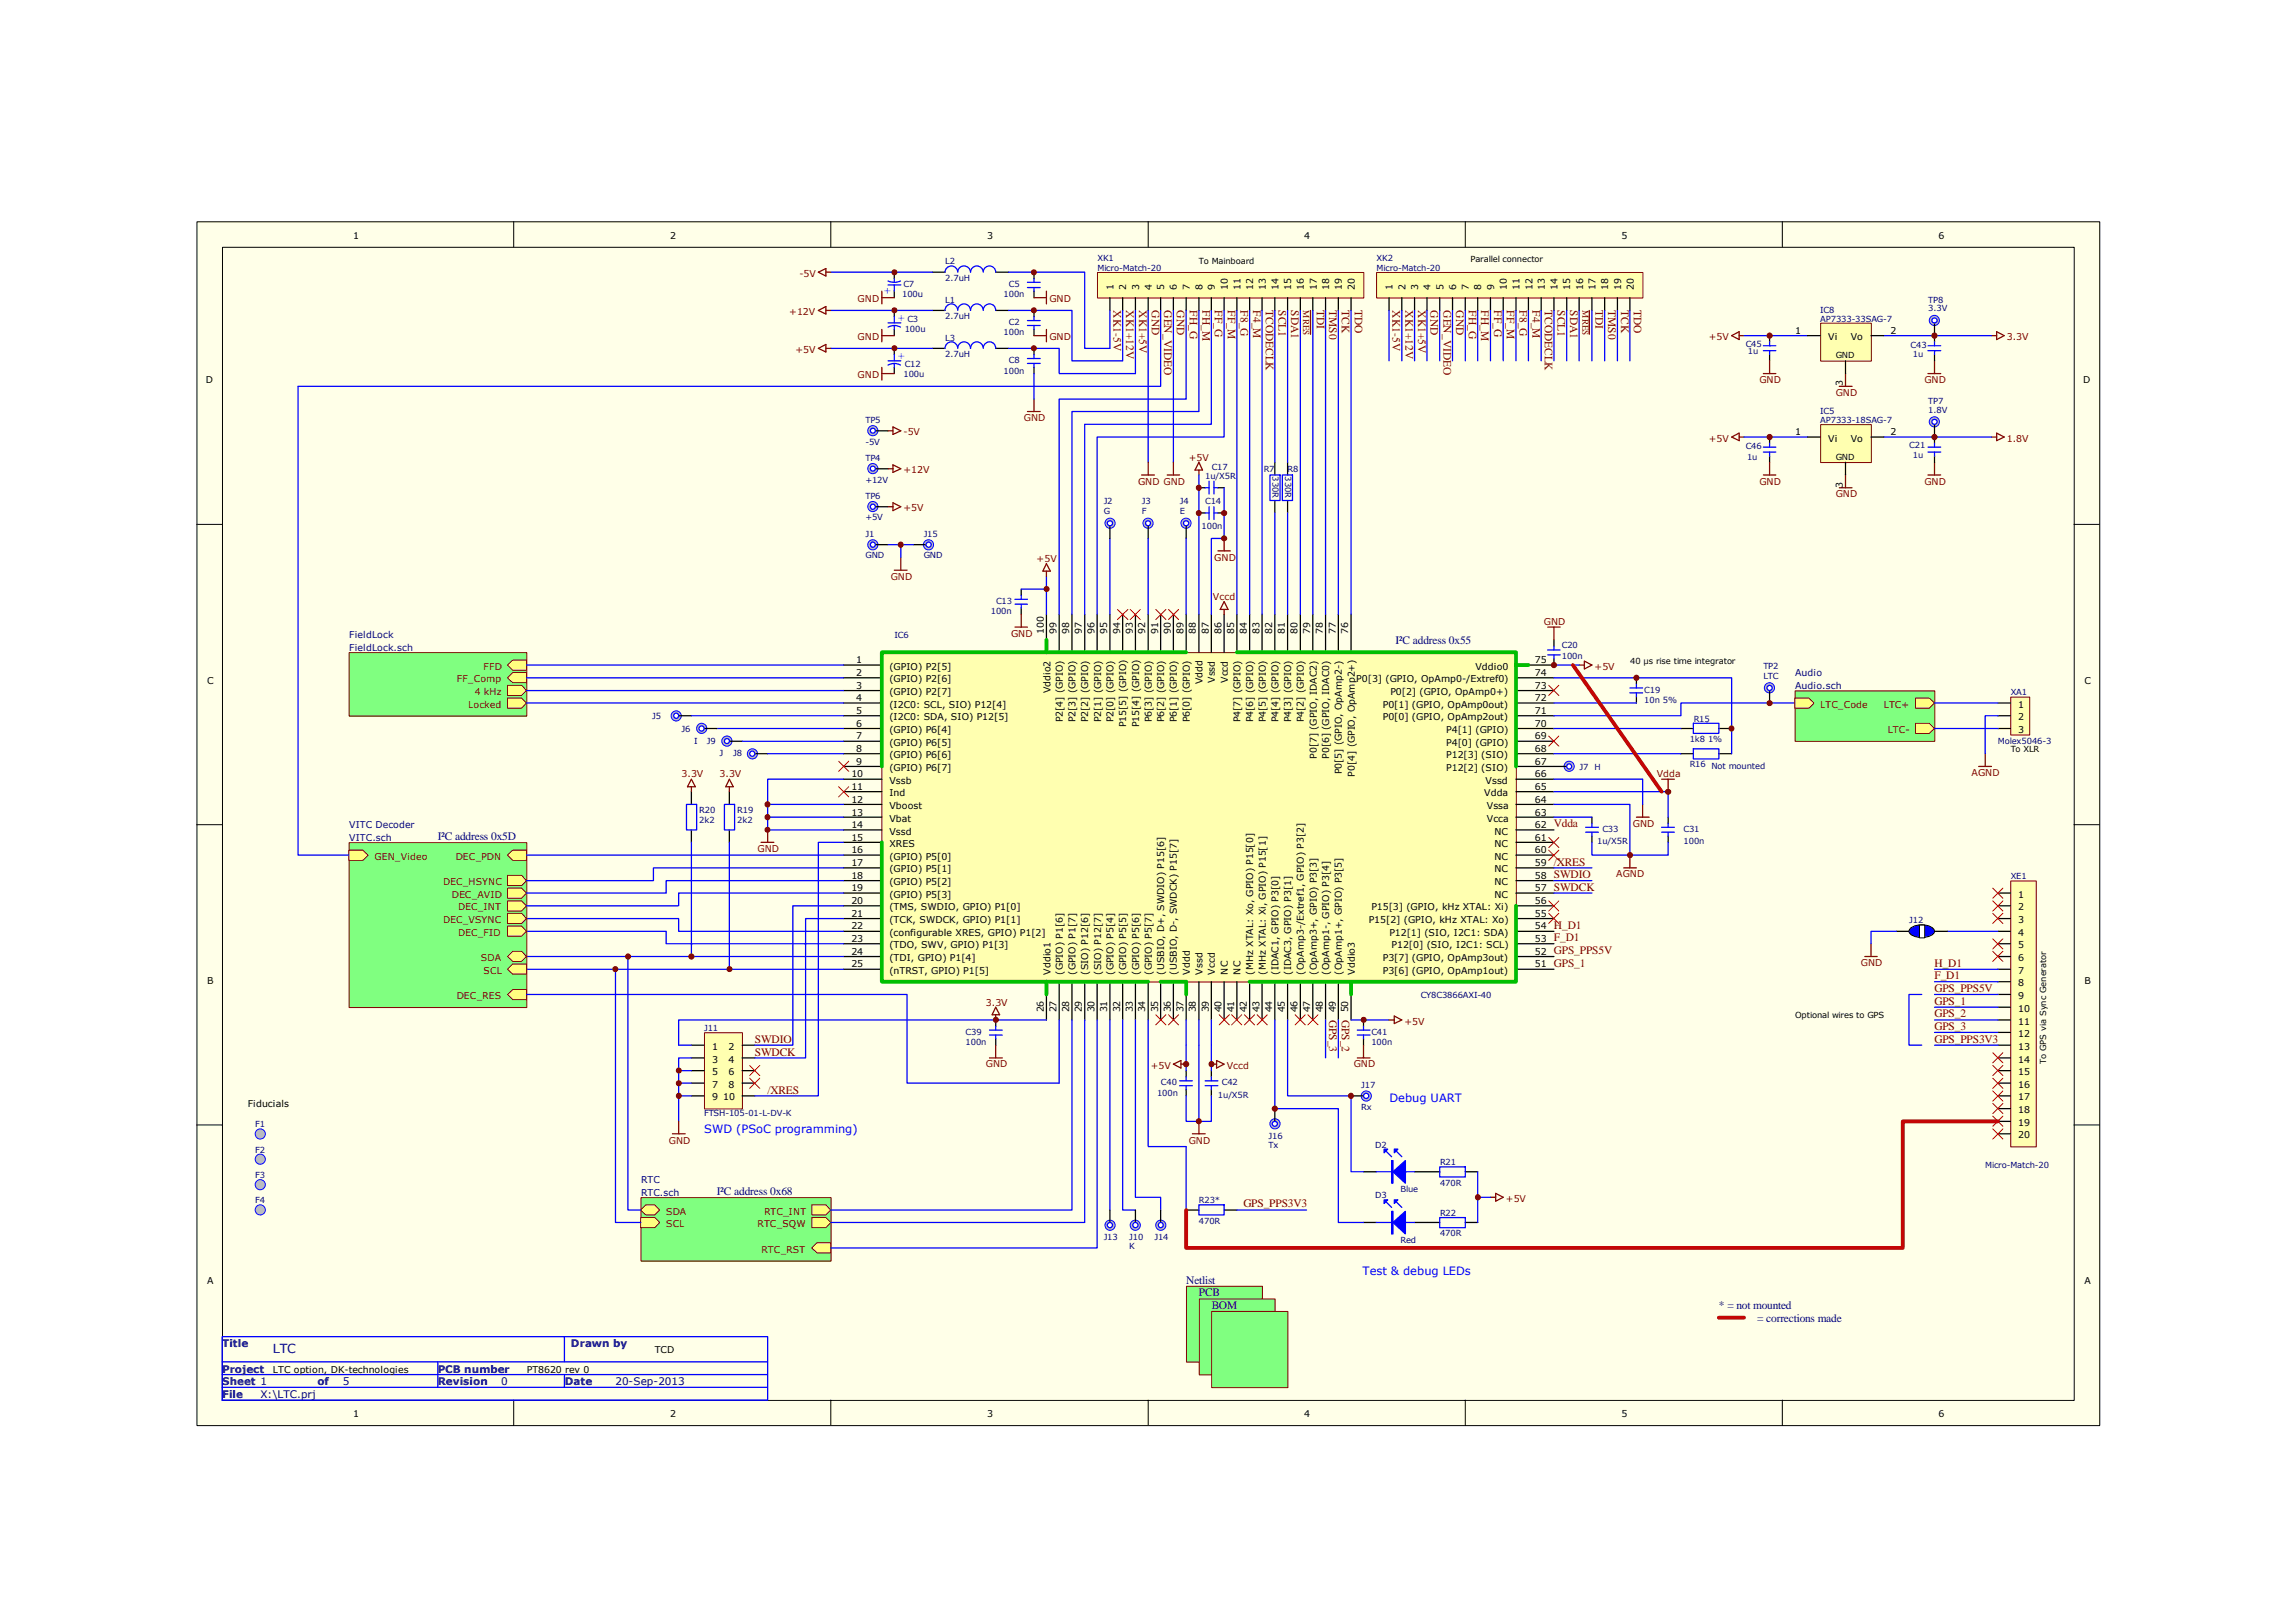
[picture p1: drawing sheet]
<svg xmlns="http://www.w3.org/2000/svg" width="297mm" height="210mm" viewBox="0 0 297 210" stroke-linecap="round" stroke-linejoin="round" font-family="sans-serif">
<defs><g id="words">
<text font-size="1.6" fill="#000080" x="35.3" y="175.1">LTC</text>
<g font-size="1.5" fill="#00f">
<text x="115.2" y="37.2" transform="rotate(180 115.2 37.2)">+</text>
<text x="116.2" y="41.5">+</text>
<text x="116.2" y="46.4">+</text>
<text x="179.7" y="142.7">Debug UART</text>
<text x="91.1" y="146.6">SWD (PSoC programming)</text>
<text x="176.3" y="165">Test &amp; debug LEDs</text>
</g>
<g font-size="1.5" fill="#800000">
<text x="144.1" y="40.2" transform="rotate(90 144.1 40.2)">XK1-5V</text>
<text x="145.7" y="40.2" transform="rotate(90 145.7 40.2)">XK1+12V</text>
<text x="147.4" y="40.2" transform="rotate(90 147.4 40.2)">XK1+5V</text>
<text x="149" y="40.2" transform="rotate(90 149 40.2)">GND</text>
<text x="150.6" y="40.2" transform="rotate(90 150.6 40.2)">GEN_VIDEO</text>
<text x="152.3" y="40.2" transform="rotate(90 152.3 40.2)">GND</text>
<text x="153.9" y="40.2" transform="rotate(90 153.9 40.2)">FH_G</text>
<text x="155.6" y="40.2" transform="rotate(90 155.6 40.2)">FH_M</text>
<text x="157.2" y="40.2" transform="rotate(90 157.2 40.2)">FF_G</text>
<text x="158.8" y="40.2" transform="rotate(90 158.8 40.2)">FF_M</text>
<text x="160.5" y="40.2" transform="rotate(90 160.5 40.2)">F8_G</text>
<text x="162.1" y="40.2" transform="rotate(90 162.1 40.2)">F4_M</text>
<text x="163.8" y="40.2" transform="rotate(90 163.8 40.2)">TCODECLK</text>
<text x="165.4" y="40.2" transform="rotate(90 165.4 40.2)">SCL1</text>
<text x="167" y="40.2" transform="rotate(90 167 40.2)">SDA1</text>
<text x="170.3" y="40.2" transform="rotate(90 170.3 40.2)">TDI</text>
<text x="172" y="40.2" transform="rotate(90 172 40.2)">TMS0</text>
<text x="173.6" y="40.2" transform="rotate(90 173.6 40.2)">TCK</text>
<text x="175.3" y="40.2" transform="rotate(90 175.3 40.2)">TDO</text>
<text x="180.2" y="40.2" transform="rotate(90 180.2 40.2)">XK1-5V</text>
<text x="181.8" y="40.2" transform="rotate(90 181.8 40.2)">XK1+12V</text>
<text x="183.5" y="40.2" transform="rotate(90 183.5 40.2)">XK1+5V</text>
<text x="185.1" y="40.2" transform="rotate(90 185.1 40.2)">GND</text>
<text x="186.7" y="40.2" transform="rotate(90 186.7 40.2)">GEN_VIDEO</text>
<text x="188.4" y="40.2" transform="rotate(90 188.4 40.2)">GND</text>
<text x="190" y="40.2" transform="rotate(90 190 40.2)">FH_G</text>
<text x="191.6" y="40.2" transform="rotate(90 191.6 40.2)">FH_M</text>
<text x="193.3" y="40.2" transform="rotate(90 193.3 40.2)">FF_G</text>
<text x="194.9" y="40.2" transform="rotate(90 194.9 40.2)">FF_M</text>
<text x="196.6" y="40.2" transform="rotate(90 196.6 40.2)">F8_G</text>
<text x="198.2" y="40.2" transform="rotate(90 198.2 40.2)">F4_M</text>
<text x="199.9" y="40.2" transform="rotate(90 199.9 40.2)">TCODECLK</text>
<text x="201.5" y="40.2" transform="rotate(90 201.5 40.2)">SCL1</text>
<text x="203.2" y="40.2" transform="rotate(90 203.2 40.2)">SDA1</text>
<text x="206.4" y="40.2" transform="rotate(90 206.4 40.2)">TDI</text>
<text x="208.1" y="40.2" transform="rotate(90 208.1 40.2)">TMS0</text>
<text x="209.7" y="40.2" transform="rotate(90 209.7 40.2)">TCK</text>
<text x="211.4" y="40.2" transform="rotate(90 211.4 40.2)">TDO</text>
<text x="201" y="107.1">Vdda</text>
<text x="201" y="113.6">SWDIO</text>
<text x="201" y="112">/XRES</text>
<text x="201" y="115.3">SWDCK</text>
<text x="201" y="120.2">H_D1</text>
<text x="201" y="121.8">F_D1</text>
<text x="201" y="123.5">GPS_PPS5V</text>
<text x="201" y="125.1">GPS_1</text>
<text x="250.3" y="125.1">H_D1</text>
<text x="172" y="132" transform="rotate(90 172 132)">GPS_3</text>
<text x="173.6" y="132" transform="rotate(90 173.6 132)">GPS_2</text>
<text x="250.3" y="126.7">F_D1</text>
<text x="250.3" y="128.4">GPS_PPS5V</text>
<text x="250.3" y="130">GPS_1</text>
<text x="250.3" y="131.7">GPS_2</text>
<text x="97.7" y="135">SWDIO</text>
<text x="97.7" y="136.6">SWDCK</text>
<text x="250.3" y="135">GPS_PPS3V3</text>
<text x="250.3" y="133.3">GPS_3</text>
<text x="99.3" y="141.5">/XRES</text>
<text x="160.9" y="156.3">GPS_PPS3V3</text>
</g>
<g font-size="1.5" fill="#000080">
<text x="180.5" y="83.3">I²C address 0x55</text>
<text x="56.6" y="108.7">I²C address 0x5D</text>
<text x="92.7" y="154.6">I²C address 0x68</text>
<text x="153.5" y="166.1">Netlist</text>
<text x="155.1" y="167.8">PCB</text>
<text x="156.8" y="169.4">BOM</text>
<text x="222.4" y="169.4">* = not mounted</text>
<text x="227.3" y="171">= corrections made</text>
</g>
<g font-size="1.3" fill="#000080">
<text x="28.7" y="174.4">Title</text>
<text x="28.7" y="177.6">Project</text>
<text x="28.7" y="179.3">Sheet 1</text>
<text x="41.1" y="179.3">of</text>
<text x="44.4" y="179.3">5</text>
<text x="56.6" y="177.6">PCB number</text>
<text x="56.6" y="179.3">Revision</text>
<text x="64.9" y="179.3">0</text>
<text x="73.1" y="179.3">Date</text>
<text x="73.9" y="174.4">Drawn by</text>
<text x="79.6" y="179.3">20-Sep-2013</text>
<text x="28.7" y="180.9">File</text>
<text x="33.7" y="180.9">X:\LTC.prj</text>
</g>
<g font-size="1.2">
<text x="45.7" y="30.9">1</text>
<text x="86.7" y="30.9">2</text>
<text x="127.7" y="30.9">3</text>
<text x="168.7" y="30.9">4</text>
<text x="209.8" y="30.9">5</text>
<text x="250.8" y="30.9">6</text>
<text x="144.1" y="37.5" transform="rotate(-90 144.1 37.5)">1</text>
<text x="145.7" y="37.5" transform="rotate(-90 145.7 37.5)">2</text>
<text x="147.4" y="37.5" transform="rotate(-90 147.4 37.5)">3</text>
<text x="149" y="37.5" transform="rotate(-90 149 37.5)">4</text>
<text x="150.6" y="37.5" transform="rotate(-90 150.6 37.5)">5</text>
<text x="152.3" y="37.5" transform="rotate(-90 152.3 37.5)">6</text>
<text x="153.9" y="37.5" transform="rotate(-90 153.9 37.5)">7</text>
<text x="155.6" y="37.5" transform="rotate(-90 155.6 37.5)">8</text>
<text x="157.2" y="37.5" transform="rotate(-90 157.2 37.5)">9</text>
<text x="158.8" y="37.5" transform="rotate(-90 158.8 37.5)">10</text>
<text x="160.5" y="37.5" transform="rotate(-90 160.5 37.5)">11</text>
<text x="162.1" y="37.5" transform="rotate(-90 162.1 37.5)">12</text>
<text x="163.8" y="37.5" transform="rotate(-90 163.8 37.5)">13</text>
<text x="165.4" y="37.5" transform="rotate(-90 165.4 37.5)">14</text>
<text x="167" y="37.5" transform="rotate(-90 167 37.5)">15</text>
<text x="168.7" y="37.5" transform="rotate(-90 168.7 37.5)">16</text>
<text x="170.3" y="37.5" transform="rotate(-90 170.3 37.5)">17</text>
<text x="172" y="37.5" transform="rotate(-90 172 37.5)">18</text>
<text x="173.6" y="37.5" transform="rotate(-90 173.6 37.5)">19</text>
<text x="175.3" y="37.5" transform="rotate(-90 175.3 37.5)">20</text>
<text x="180.2" y="37.5" transform="rotate(-90 180.2 37.5)">1</text>
<text x="181.8" y="37.5" transform="rotate(-90 181.8 37.5)">2</text>
<text x="183.5" y="37.5" transform="rotate(-90 183.5 37.5)">3</text>
<text x="185.1" y="37.5" transform="rotate(-90 185.1 37.5)">4</text>
<text x="186.7" y="37.5" transform="rotate(-90 186.7 37.5)">5</text>
<text x="188.4" y="37.5" transform="rotate(-90 188.4 37.5)">6</text>
<text x="190" y="37.5" transform="rotate(-90 190 37.5)">7</text>
<text x="191.6" y="37.5" transform="rotate(-90 191.6 37.5)">8</text>
<text x="193.3" y="37.5" transform="rotate(-90 193.3 37.5)">9</text>
<text x="194.9" y="37.5" transform="rotate(-90 194.9 37.5)">10</text>
<text x="196.6" y="37.5" transform="rotate(-90 196.6 37.5)">11</text>
<text x="198.2" y="37.5" transform="rotate(-90 198.2 37.5)">12</text>
<text x="199.9" y="37.5" transform="rotate(-90 199.9 37.5)">13</text>
<text x="201.5" y="37.5" transform="rotate(-90 201.5 37.5)">14</text>
<text x="203.2" y="37.5" transform="rotate(-90 203.2 37.5)">15</text>
<text x="204.8" y="37.5" transform="rotate(-90 204.8 37.5)">16</text>
<text x="206.4" y="37.5" transform="rotate(-90 206.4 37.5)">17</text>
<text x="208.1" y="37.5" transform="rotate(-90 208.1 37.5)">18</text>
<text x="209.7" y="37.5" transform="rotate(-90 209.7 37.5)">19</text>
<text x="211.4" y="37.5" transform="rotate(-90 211.4 37.5)">20</text>
<text x="232.2" y="43.2">1</text>
<text x="236.5" y="44">Vi</text>
<text x="239.4" y="44">Vo</text>
<text x="244.6" y="43.2">2</text>
<text x="26.6" y="49.6">D</text>
<text x="238.4" y="50" transform="rotate(-90 238.4 50)">3</text>
<text x="269.5" y="49.6">D</text>
<text x="232.2" y="56.3">1</text>
<text x="236.5" y="57.2">Vi</text>
<text x="239.4" y="57.2">Vo</text>
<text x="244.6" y="56.3">2</text>
<text x="238.4" y="63.1" transform="rotate(-90 238.4 63.1)">3</text>
<text x="135" y="82" transform="rotate(-90 135 82)">100</text>
<text x="136.7" y="82" transform="rotate(-90 136.7 82)">99</text>
<text x="138.3" y="82" transform="rotate(-90 138.3 82)">98</text>
<text x="140" y="82" transform="rotate(-90 140 82)">97</text>
<text x="141.6" y="82" transform="rotate(-90 141.6 82)">96</text>
<text x="143.3" y="82" transform="rotate(-90 143.3 82)">95</text>
<text x="144.9" y="82" transform="rotate(-90 144.9 82)">94</text>
<text x="146.6" y="82" transform="rotate(-90 146.6 82)">93</text>
<text x="148.2" y="82" transform="rotate(-90 148.2 82)">92</text>
<text x="149.8" y="82" transform="rotate(-90 149.8 82)">91</text>
<text x="151.5" y="82" transform="rotate(-90 151.5 82)">90</text>
<text x="153.1" y="82" transform="rotate(-90 153.1 82)">89</text>
<text x="154.7" y="82" transform="rotate(-90 154.7 82)">88</text>
<text x="156.4" y="82" transform="rotate(-90 156.4 82)">87</text>
<text x="158" y="82" transform="rotate(-90 158 82)">86</text>
<text x="159.7" y="82" transform="rotate(-90 159.7 82)">85</text>
<text x="161.3" y="82" transform="rotate(-90 161.3 82)">84</text>
<text x="162.9" y="82" transform="rotate(-90 162.9 82)">83</text>
<text x="164.6" y="82" transform="rotate(-90 164.6 82)">82</text>
<text x="166.2" y="82" transform="rotate(-90 166.2 82)">81</text>
<text x="167.8" y="82" transform="rotate(-90 167.8 82)">80</text>
<text x="169.5" y="82" transform="rotate(-90 169.5 82)">79</text>
<text x="171.2" y="82" transform="rotate(-90 171.2 82)">78</text>
<text x="172.8" y="82" transform="rotate(-90 172.8 82)">77</text>
<text x="174.4" y="82" transform="rotate(-90 174.4 82)">76</text>
<text x="26.8" y="88.5">C</text>
<text x="110.8" y="85.9">1</text>
<text x="110.8" y="87.5">2</text>
<text x="110.8" y="89.1">3</text>
<text x="115.1" y="86.7">(GPIO) P2[5]</text>
<text x="115.1" y="88.3">(GPIO) P2[6]</text>
<text x="115.1" y="90">(GPIO) P2[7]</text>
<text x="135.9" y="89.7" transform="rotate(-90 135.9 89.7)">Vddio2</text>
<text x="155.6" y="88.6" transform="rotate(-90 155.6 88.6)">Vddd</text>
<text x="157.2" y="88.4" transform="rotate(-90 157.2 88.4)">Vssd</text>
<text x="158.8" y="88.4" transform="rotate(-90 158.8 88.4)">Vccd</text>
<text x="175.5" y="88.3">P0[3] (GPIO, OpAmp0-/Extref0)</text>
<text x="179.9" y="90">P0[2] (GPIO, OpAmp0+)</text>
<text x="190.9" y="86.7">Vddio0</text>
<text x="198.6" y="87.5">74</text>
<text x="198.6" y="85.9">75</text>
<text x="198.6" y="89.1">73</text>
<text x="269.7" y="88.5">C</text>
<text x="110.8" y="90.8">4</text>
<text x="110.8" y="92.4">5</text>
<text x="110.8" y="94">6</text>
<text x="110.8" y="95.7">7</text>
<text x="115.1" y="91.6">(I2C0: SCL, SIO) P12[4]</text>
<text x="115.1" y="93.2">(I2C0: SDA, SIO) P12[5]</text>
<text x="115.1" y="94.9">(GPIO) P6[4]</text>
<text x="137.5" y="93.5" transform="rotate(-90 137.5 93.5)">P2[4] (GPIO)</text>
<text x="139.1" y="93.5" transform="rotate(-90 139.1 93.5)">P2[3] (GPIO)</text>
<text x="140.8" y="93.5" transform="rotate(-90 140.8 93.5)">P2[2] (GPIO)</text>
<text x="142.4" y="93.5" transform="rotate(-90 142.4 93.5)">P2[1] (GPIO)</text>
<text x="144.1" y="93.5" transform="rotate(-90 144.1 93.5)">P2[0] (GPIO)</text>
<text x="145.7" y="94.1" transform="rotate(-90 145.7 94.1)">P15[5] (GPIO)</text>
<text x="147.4" y="94.1" transform="rotate(-90 147.4 94.1)">P15[4] (GPIO)</text>
<text x="149" y="93.5" transform="rotate(-90 149 93.5)">P6[3] (GPIO)</text>
<text x="150.6" y="93.5" transform="rotate(-90 150.6 93.5)">P6[2] (GPIO)</text>
<text x="152.3" y="93.5" transform="rotate(-90 152.3 93.5)">P6[1] (GPIO)</text>
<text x="153.9" y="93.5" transform="rotate(-90 153.9 93.5)">P6[0] (GPIO)</text>
<text x="160.5" y="93.5" transform="rotate(-90 160.5 93.5)">P4[7] (GPIO)</text>
<text x="162.1" y="93.5" transform="rotate(-90 162.1 93.5)">P4[6] (GPIO)</text>
<text x="163.8" y="93.5" transform="rotate(-90 163.8 93.5)">P4[5] (GPIO)</text>
<text x="165.4" y="93.5" transform="rotate(-90 165.4 93.5)">P4[4] (GPIO)</text>
<text x="167" y="93.5" transform="rotate(-90 167 93.5)">P4[3] (GPIO)</text>
<text x="168.7" y="93.5" transform="rotate(-90 168.7 93.5)">P4[2] (GPIO)</text>
<text x="178.9" y="93.2">P0[0] (GPIO, OpAmp2out)</text>
<text x="178.9" y="91.6">P0[1] (GPIO, OpAmp0out)</text>
<text x="187.1" y="94.9">P4[1] (GPIO)</text>
<text x="198.6" y="92.4">71</text>
<text x="198.6" y="90.8">72</text>
<text x="198.6" y="95.7">69</text>
<text x="198.6" y="94">70</text>
<text x="261.1" y="91.6">1</text>
<text x="261.1" y="93.2">2</text>
<text x="261.1" y="94.9">3</text>
<text x="110.1" y="100.6">10</text>
<text x="110.8" y="97.3">8</text>
<text x="110.8" y="99">9</text>
<text x="115.1" y="96.5">(GPIO) P6[5]</text>
<text x="115.1" y="98.1">(GPIO) P6[6]</text>
<text x="115.1" y="99.8">(GPIO) P6[7]</text>
<text x="115.1" y="101.4">Vssb</text>
<text x="170.3" y="98.2" transform="rotate(-90 170.3 98.2)">P0[7] (GPIO, IDAC2)</text>
<text x="172" y="98.2" transform="rotate(-90 172 98.2)">P0[6] (GPIO, IDAC0)</text>
<text x="173.6" y="100.2" transform="rotate(-90 173.6 100.2)">P0[5] (GPIO, OpAmp2-)</text>
<text x="175.3" y="100.5" transform="rotate(-90 175.3 100.5)">P0[4] (GPIO, OpAmp2+)</text>
<text x="187.1" y="99.8">P12[2] (SIO)</text>
<text x="187.1" y="98.1">P12[3] (SIO)</text>
<text x="187.1" y="96.5">P4[0] (GPIO)</text>
<text x="192.2" y="101.4">Vssd</text>
<text x="198.6" y="100.6">66</text>
<text x="198.6" y="99">67</text>
<text x="198.6" y="97.3">68</text>
<text x="110.1" y="102.2">11</text>
<text x="110.1" y="103.9">12</text>
<text x="110.1" y="105.5">13</text>
<text x="110.1" y="107.1">14</text>
<text x="115.1" y="103">Ind</text>
<text x="115.1" y="104.7">Vboost</text>
<text x="115.1" y="106.3">Vbat</text>
<text x="115.1" y="108">Vssd</text>
<text x="192" y="103">Vdda</text>
<text x="192.4" y="106.3">Vcca</text>
<text x="192.4" y="104.7">Vssa</text>
<text x="193.3" y="108">NC</text>
<text x="198.6" y="105.5">63</text>
<text x="198.6" y="103.9">64</text>
<text x="198.6" y="102.2">65</text>
<text x="198.6" y="107.1">62</text>
<text x="110.1" y="108.8">15</text>
<text x="110.1" y="110.4">16</text>
<text x="110.1" y="112.1">17</text>
<text x="110.1" y="113.7">18</text>
<text x="115.1" y="109.6">XRES</text>
<text x="115.1" y="111.3">(GPIO) P5[0]</text>
<text x="115.1" y="112.9">(GPIO) P5[1]</text>
<text x="193.3" y="112.9">NC</text>
<text x="193.3" y="111.3">NC</text>
<text x="193.3" y="109.6">NC</text>
<text x="198.6" y="113.7">58</text>
<text x="198.6" y="112.1">59</text>
<text x="198.6" y="110.4">60</text>
<text x="198.6" y="108.8">61</text>
<text x="110.1" y="115.4">19</text>
<text x="110.1" y="117">20</text>
<text x="110.1" y="118.6">21</text>
<text x="115.1" y="114.6">(GPIO) P5[2]</text>
<text x="115.1" y="116.2">(GPIO) P5[3]</text>
<text x="115.1" y="117.8">(TMS, SWDIO, GPIO) P1[0]</text>
<text x="115.1" y="119.5">(TCK, SWDCK, GPIO) P1[1]</text>
<text x="177.1" y="119.5">P15[2] (GPIO, kHz XTAL: Xo)</text>
<text x="177.4" y="117.8">P15[3] (GPIO, kHz XTAL: Xi)</text>
<text x="193.3" y="116.2">NC</text>
<text x="193.3" y="114.6">NC</text>
<text x="198.6" y="118.6">55</text>
<text x="198.6" y="117">56</text>
<text x="198.6" y="115.4">57</text>
<text x="261.1" y="116.2">1</text>
<text x="261.1" y="117.8">2</text>
<text x="261.1" y="119.5">3</text>
<text x="110.1" y="120.3">22</text>
<text x="110.1" y="121.9">23</text>
<text x="110.1" y="123.6">24</text>
<text x="110.1" y="125.2">25</text>
<text x="115.1" y="121.1">(configurable XRES, GPIO) P1[2]</text>
<text x="115.1" y="122.7">(TDO, SWV, GPIO) P1[3]</text>
<text x="115.1" y="124.4">(TDI, GPIO) P1[4]</text>
<text x="178.9" y="124.4">P3[7] (GPIO, OpAmp3out)</text>
<text x="179.7" y="121.1">P12[1] (SIO, I2C1: SDA)</text>
<text x="180" y="122.7">P12[0] (SIO, I2C1: SCL)</text>
<text x="198.6" y="125.2">51</text>
<text x="198.6" y="123.6">52</text>
<text x="198.6" y="121.9">53</text>
<text x="198.6" y="120.3">54</text>
<text x="261.1" y="121.1">4</text>
<text x="261.1" y="122.7">5</text>
<text x="261.1" y="124.4">6</text>
<text x="26.8" y="127.3">B</text>
<text x="115.1" y="126">(nTRST, GPIO) P1[5]</text>
<text x="135" y="131" transform="rotate(-90 135 131)">26</text>
<text x="135.9" y="126.1" transform="rotate(-90 135.9 126.1)">Vddio1</text>
<text x="136.7" y="131" transform="rotate(-90 136.7 131)">27</text>
<text x="137.5" y="126.1" transform="rotate(-90 137.5 126.1)">(GPIO) P1[6]</text>
<text x="138.3" y="131" transform="rotate(-90 138.3 131)">28</text>
<text x="139.1" y="126.1" transform="rotate(-90 139.1 126.1)">(GPIO) P1[7]</text>
<text x="140" y="131" transform="rotate(-90 140 131)">29</text>
<text x="140.8" y="126.1" transform="rotate(-90 140.8 126.1)">(SIO) P12[6]</text>
<text x="141.6" y="131" transform="rotate(-90 141.6 131)">30</text>
<text x="142.4" y="126.1" transform="rotate(-90 142.4 126.1)">(SIO) P12[7]</text>
<text x="143.3" y="131" transform="rotate(-90 143.3 131)">31</text>
<text x="144.1" y="126.1" transform="rotate(-90 144.1 126.1)">(GPIO) P5[4]</text>
<text x="144.9" y="131" transform="rotate(-90 144.9 131)">32</text>
<text x="145.7" y="126.1" transform="rotate(-90 145.7 126.1)">(GPIO) P5[5]</text>
<text x="146.6" y="131" transform="rotate(-90 146.6 131)">33</text>
<text x="147.4" y="126.1" transform="rotate(-90 147.4 126.1)">(GPIO) P5[6]</text>
<text x="148.2" y="131" transform="rotate(-90 148.2 131)">34</text>
<text x="149" y="126.1" transform="rotate(-90 149 126.1)">(GPIO) P5[7]</text>
<text x="149.8" y="131" transform="rotate(-90 149.8 131)">35</text>
<text x="150.6" y="126.1" transform="rotate(-90 150.6 126.1)">(USBIO, D+, SWDIO) P15[6]</text>
<text x="151.5" y="131" transform="rotate(-90 151.5 131)">36</text>
<text x="152.3" y="126.1" transform="rotate(-90 152.3 126.1)">(USBIO, D-, SWDCK) P15[7]</text>
<text x="153.1" y="131" transform="rotate(-90 153.1 131)">37</text>
<text x="153.9" y="126.1" transform="rotate(-90 153.9 126.1)">Vddd</text>
<text x="154.7" y="131" transform="rotate(-90 154.7 131)">38</text>
<text x="155.6" y="126.1" transform="rotate(-90 155.6 126.1)">Vssd</text>
<text x="156.4" y="131" transform="rotate(-90 156.4 131)">39</text>
<text x="157.2" y="126.1" transform="rotate(-90 157.2 126.1)">Vccd</text>
<text x="158" y="131" transform="rotate(-90 158 131)">40</text>
<text x="158.8" y="126.1" transform="rotate(-90 158.8 126.1)">NC</text>
<text x="159.7" y="131" transform="rotate(-90 159.7 131)">41</text>
<text x="160.5" y="126.1" transform="rotate(-90 160.5 126.1)">NC</text>
<text x="161.3" y="131" transform="rotate(-90 161.3 131)">42</text>
<text x="162.1" y="126.1" transform="rotate(-90 162.1 126.1)">(MHz XTAL: Xo, GPIO) P15[0]</text>
<text x="162.9" y="131" transform="rotate(-90 162.9 131)">43</text>
<text x="163.8" y="126.1" transform="rotate(-90 163.8 126.1)">(MHz XTAL: Xi, GPIO) P15[1]</text>
<text x="164.6" y="131" transform="rotate(-90 164.6 131)">44</text>
<text x="165.4" y="126.1" transform="rotate(-90 165.4 126.1)">(IDAC1, GPIO) P3[0]</text>
<text x="166.2" y="131" transform="rotate(-90 166.2 131)">45</text>
<text x="167" y="126.1" transform="rotate(-90 167 126.1)">(IDAC3, GPIO) P3[1]</text>
<text x="167.8" y="131" transform="rotate(-90 167.8 131)">46</text>
<text x="168.7" y="126.1" transform="rotate(-90 168.7 126.1)">(OpAmp3-/Extref1, GPIO) P3[2]</text>
<text x="169.5" y="131" transform="rotate(-90 169.5 131)">47</text>
<text x="170.3" y="126.1" transform="rotate(-90 170.3 126.1)">(OpAmp3+, GPIO) P3[3]</text>
<text x="171.2" y="131" transform="rotate(-90 171.2 131)">48</text>
<text x="172" y="126.1" transform="rotate(-90 172 126.1)">(OpAmp1-, GPIO) P3[4]</text>
<text x="172.8" y="131" transform="rotate(-90 172.8 131)">49</text>
<text x="173.6" y="126.1" transform="rotate(-90 173.6 126.1)">(OpAmp1+, GPIO) P3[5]</text>
<text x="174.4" y="131" transform="rotate(-90 174.4 131)">50</text>
<text x="175.3" y="126.1" transform="rotate(-90 175.3 126.1)">Vddio3</text>
<text x="178.9" y="126">P3[6] (GPIO, OpAmp1out)</text>
<text x="261.1" y="126">7</text>
<text x="261.1" y="127.6">8</text>
<text x="261.1" y="129.3">9</text>
<text x="261.1" y="130.9">10</text>
<text x="269.7" y="127.3">B</text>
<text x="92.1" y="135.8">1</text>
<text x="92.1" y="137.5">3</text>
<text x="94.2" y="135.8">2</text>
<text x="94.2" y="137.5">4</text>
<text x="261.1" y="132.6">11</text>
<text x="261.1" y="134.2">12</text>
<text x="261.1" y="135.8">13</text>
<text x="261.1" y="137.5">14</text>
<text x="32" y="143.2">Fiducials</text>
<text x="92.1" y="139.1">5</text>
<text x="92.1" y="140.8">7</text>
<text x="92.1" y="142.4">9</text>
<text x="93.6" y="142.4">10</text>
<text x="94.2" y="139.1">6</text>
<text x="94.2" y="140.8">8</text>
<text x="261.1" y="139.1">15</text>
<text x="261.1" y="140.8">16</text>
<text x="261.1" y="142.4">17</text>
<text x="261.1" y="144.1">18</text>
<text x="261.1" y="145.7">19</text>
<text x="261.1" y="147.3">20</text>
<text x="26.8" y="166.2">A</text>
<text x="269.7" y="166.2">A</text>
<text x="35.3" y="177.7">LTC option, DK-technologies</text>
<text x="68.2" y="177.7">PT8620 rev 0</text>
<text x="84.7" y="175">TCD</text>
<text x="45.7" y="183.4">1</text>
<text x="86.7" y="183.4">2</text>
<text x="127.7" y="183.4">3</text>
<text x="168.7" y="183.4">4</text>
<text x="209.8" y="183.4">5</text>
<text x="250.8" y="183.4">6</text>
</g>
<g font-size="1.2" fill="#800000">
<text x="103.4" y="35.8">-5V</text>
<text x="102.1" y="40.8">+12V</text>
<text x="111" y="39.1">GND</text>
<text x="135.8" y="39.1">GND</text>
<text x="168.6" y="40.2" transform="rotate(90 168.6 40.2)">MRES</text>
<text x="204.7" y="40.2" transform="rotate(90 204.7 40.2)">MRES</text>
<text x="102.9" y="45.7">+5V</text>
<text x="111" y="44">GND</text>
<text x="135.8" y="44">GND</text>
<text x="221.1" y="44">+5V</text>
<text x="259.6" y="44">3.3V</text>
<text x="111" y="48.9">GND</text>
<text x="227.6" y="49.6">GND</text>
<text x="237.5" y="51.2">GND</text>
<text x="249" y="49.6">GND</text>
<text x="116.9" y="56.3">-5V</text>
<text x="132.5" y="54.5">GND</text>
<text x="153.8" y="59.6">+5V</text>
<text x="221.1" y="57.2">+5V</text>
<text x="259.6" y="57.2">1.8V</text>
<text x="116.9" y="61.3">+12V</text>
<text x="147.2" y="62.7">GND GND</text>
<text x="227.6" y="62.7">GND</text>
<text x="237.5" y="64.3">GND</text>
<text x="249" y="62.7">GND</text>
<text x="116.9" y="66.2">+5V</text>
<text x="115.2" y="75">GND</text>
<text x="134.1" y="72.7">+5V</text>
<text x="156.9" y="77.6">Vccd</text>
<text x="157.1" y="72.6">GND</text>
<text x="130.8" y="82.4">GND</text>
<text x="199.7" y="80.9">GND</text>
<text x="59.1" y="88.3">FF_Comp</text>
<text x="61.4" y="90">4 kHz</text>
<text x="62.6" y="86.7">FFD</text>
<text x="206.3" y="86.7">+5V</text>
<text x="60.6" y="91.6">Locked</text>
<text x="235.5" y="91.6">LTC_Code</text>
<text x="243.7" y="91.6">LTC+</text>
<text x="244.2" y="94.9">LTC-</text>
<text x="88.2" y="100.6">3.3V</text>
<text x="93.1" y="100.6">3.3V</text>
<text x="214.3" y="100.6">Vdda</text>
<text x="255.1" y="100.4">AGND</text>
<text x="211.2" y="107">GND</text>
<text x="48.5" y="111.3">GEN_Video</text>
<text x="59" y="111.3">DEC_PDN</text>
<text x="98" y="110.3">GND</text>
<text x="209.1" y="113.5">AGND</text>
<text x="57.3" y="114.6">DEC_HSYNC</text>
<text x="57.3" y="119.5">DEC_VSYNC</text>
<text x="58.5" y="116.2">DEC_AVID</text>
<text x="59.3" y="117.8">DEC_INT</text>
<text x="59.3" y="121.1">DEC_FID</text>
<text x="62.2" y="124.4">SDA</text>
<text x="240.7" y="125">GND</text>
<text x="59.1" y="129.3">DEC_RES</text>
<text x="62.6" y="126">SCL</text>
<text x="127.5" y="130.1">3.3V</text>
<text x="181.7" y="132.6">+5V</text>
<text x="127.5" y="138.1">GND</text>
<text x="148.9" y="138.3">+5V</text>
<text x="158.7" y="138.3">Vccd</text>
<text x="175.1" y="138.1">GND</text>
<text x="86.5" y="148">GND</text>
<text x="153.8" y="148">GND</text>
<text x="194.8" y="155.5">+5V</text>
<text x="86.2" y="157.2">SDA</text>
<text x="86.2" y="158.8">SCL</text>
<text x="98" y="158.8">RTC_SQW</text>
<text x="98.8" y="157.2">RTC_INT</text>
<text x="98.5" y="162.1">RTC_RST</text>
</g>
<g font-size="1.2" fill="#000080">
<text x="45.2" y="82.6">FieldLock</text>
<text x="45.2" y="84.2">FieldLock.sch</text>
<text x="232.2" y="87.5">Audio</text>
<text x="232.2" y="89.1">Audio.sch</text>
<text x="45.2" y="107.1">VITC Decoder</text>
<text x="45.2" y="108.8">VITC.sch</text>
<text x="82.9" y="153.1">RTC</text>
<text x="82.9" y="154.7">RTC.sch</text>
</g>
<g font-size="1.1" fill="#000080">
<text x="122.3" y="34.2">L2</text>
<text x="142" y="33.7">XK1</text>
<text x="142" y="35.1">Micro-Match-20</text>
<text x="178.1" y="33.7">XK2</text>
<text x="178.1" y="35.1">Micro-Match-20</text>
<text x="116.7" y="38.5">100u</text>
<text x="116.9" y="37.2">C7</text>
<text x="117.4" y="41.6">C3</text>
<text x="122.3" y="36.4">2.7uH</text>
<text x="122.3" y="39.2">L1</text>
<text x="122.3" y="41.3">2.7uH</text>
<text x="129.8" y="38.5">100n</text>
<text x="130.5" y="37.2">C5</text>
<text x="235.5" y="40.5">IC8</text>
<text x="235.5" y="41.6">AP7333-33SAG-7</text>
<text x="249.5" y="39.2">TP8</text>
<text x="249.5" y="40.3">3.3V</text>
<text x="117" y="42.9">100u</text>
<text x="117" y="47.5">C12</text>
<text x="122.3" y="44.1">L3</text>
<text x="122.3" y="46.2">2.7uH</text>
<text x="129.8" y="43.4">100n</text>
<text x="130.5" y="42.1">C2</text>
<text x="130.5" y="47">C8</text>
<text x="225.8" y="44.9">C45</text>
<text x="226.1" y="45.8">1u</text>
<text x="247.2" y="45">C43</text>
<text x="247.5" y="46.2">1u</text>
<text x="116.9" y="48.8">100u</text>
<text x="129.8" y="48.3">100n</text>
<text x="235.5" y="53.6">IC5</text>
<text x="249.5" y="52.3">TP7</text>
<text x="249.5" y="53.4">1.8V</text>
<text x="112" y="54.7">TP5</text>
<text x="112" y="57.5">-5V</text>
<text x="112" y="59.6">TP4</text>
<text x="225.8" y="58.2">C46</text>
<text x="226" y="59.5">1u</text>
<text x="235.5" y="54.7">AP7333-18SAG-7</text>
<text x="247" y="58">C21</text>
<text x="247.5" y="59.3">1u</text>
<text x="112" y="62.4">+12V</text>
<text x="112" y="64.6">TP6</text>
<text x="142.8" y="65.2">J2</text>
<text x="147.7" y="65.2">J3</text>
<text x="152.7" y="65.2">J4</text>
<text x="155.9" y="61.9">1u/X5R</text>
<text x="155.9" y="65.2">C14</text>
<text x="156.8" y="60.8">C17</text>
<text x="163.5" y="61.1">R7</text>
<text x="164.6" y="61.6" transform="rotate(90 164.6 61.6)">330R</text>
<text x="166.3" y="61.6" transform="rotate(90 166.3 61.6)">330R</text>
<text x="166.6" y="61.1">R8</text>
<text x="112" y="67.4">+5V</text>
<text x="112" y="69.5">J1</text>
<text x="119.5" y="69.5">J15</text>
<text x="142.8" y="66.5">G</text>
<text x="147.7" y="66.5">F</text>
<text x="152.7" y="66.5">E</text>
<text x="155.4" y="68.5">100n</text>
<text x="112" y="72.3">GND</text>
<text x="119.5" y="72.3">GND</text>
<text x="115.7" y="82.6">IC6</text>
<text x="128.2" y="79.5">100n</text>
<text x="128.9" y="78.2">C13</text>
<text x="202.1" y="83.9">C20</text>
<text x="202.1" y="85.2">100n</text>
<text x="212.7" y="89.7">C19</text>
<text x="228.1" y="86.5">TP2</text>
<text x="228.1" y="87.8">LTC</text>
<text x="260.1" y="90">XA1</text>
<text x="84.4" y="93.1">J5</text>
<text x="88.2" y="94.7">J6</text>
<text x="212.7" y="91">10n 5%</text>
<text x="219.1" y="93.4">R15</text>
<text x="89.8" y="96.2">I</text>
<text x="91.4" y="96.2">J9</text>
<text x="93.1" y="97.8">J</text>
<text x="94.9" y="97.8">J8</text>
<text x="204.3" y="99.7">J7</text>
<text x="206.3" y="99.7">H</text>
<text x="218.6" y="96.1">1k8 1%</text>
<text x="218.6" y="99.3">R16 Not mounted</text>
<text x="258.5" y="96.2">Molex5046-3</text>
<text x="90.5" y="105.2">R20</text>
<text x="90.5" y="106.6">2k2</text>
<text x="95.4" y="105.2">R19</text>
<text x="95.4" y="106.6">2k2</text>
<text x="207.3" y="107.7">C33</text>
<text x="217.8" y="107.7">C31</text>
<text x="206.6" y="109.2">1u/X5R</text>
<text x="217.8" y="109.2">100n</text>
<text x="260.1" y="113.7">XE1</text>
<text x="247" y="119.5">J12</text>
<text x="183.8" y="129.2">CY8C3866AXI-40</text>
<text x="91.1" y="133.4">J11</text>
<text x="124.9" y="133.9">C39</text>
<text x="124.9" y="135.3">100n</text>
<text x="177.4" y="133.9">C41</text>
<text x="177.4" y="135.3">100n</text>
<text x="149.7" y="141.8">100n</text>
<text x="150.2" y="140.5">C40</text>
<text x="157.6" y="142.1">1u/X5R</text>
<text x="158.1" y="140.5">C42</text>
<text x="176.1" y="140.8">J17</text>
<text x="176.1" y="143.6">Rx</text>
<text x="33" y="149.2">F2</text>
<text x="33" y="145.9">F1</text>
<text x="91.1" y="144.4">FTSH-105-01-L-DV-K</text>
<text x="164.1" y="147.4">J16</text>
<text x="164.1" y="148.5">Tx</text>
<text x="177.9" y="148.5">D2</text>
<text x="33" y="155.7">F4</text>
<text x="33" y="152.4">F3</text>
<text x="155.1" y="155.7">R23*</text>
<text x="177.9" y="155.1">D3</text>
<text x="181.2" y="154.3">Blue</text>
<text x="186.3" y="150.8">R21</text>
<text x="186.3" y="153.4">470R</text>
<text x="256.8" y="151.1">Micro-Match-20</text>
<text x="142.8" y="160.5">J13</text>
<text x="146.1" y="160.5">J10</text>
<text x="146.1" y="161.6">K</text>
<text x="149.3" y="160.5">J14</text>
<text x="155.1" y="158.4">470R</text>
<text x="181.2" y="160.8">Red</text>
<text x="186.3" y="157.4">R22</text>
<text x="186.3" y="160">470R</text>
</g>
<g font-size="1.1">
<text x="155.1" y="34.2">To Mainboard</text>
<text x="190.2" y="33.9">Parallel connector</text>
<text x="237.5" y="46.4">GND</text>
<text x="237.5" y="59.5">GND</text>
<text x="210.9" y="85.9">40 µs rise time integrator</text>
<text x="260.1" y="97.4">To XLR</text>
<text x="232.2" y="131.8">Optional wires to GPS</text>
<text x="264.7" y="137.8" transform="rotate(-90 264.7 137.8)">To GPS via Sync Generator</text>
</g>
</g></defs>
<path d="M25.5 28.7h246.1v155.8h-246.1z" fill="#ffffe8"/>
<g fill="none" stroke="#000" stroke-width=".13">
<path d="M25.5 28.7h246.1v155.8h-246.1zM28.8 32h239.5v149.2h-239.5zM66.5 28.7v3.3M107.5 28.7v3.3M148.5 28.7v3.3M189.6 28.7v3.3M230.6 28.7v3.3M25.4 67.9h3.3M268.3 67.9h3.3M25.4 106.7h3.3M268.3 106.7h3.3M25.4 145.6h3.3"/>
<path d="M268.3 145.6h3.3M66.5 181.2v3.2M107.5 181.2v3.2M148.5 181.2v3.2M189.6 181.2v3.2M230.6 181.2v3.2"/>
</g>
<path d="M28.7 173h70.6v8.2h-70.6zM28.7 176.2h70.6M28.7 177.9h70.6M28.7 179.5h70.6M56.6 176.2v3.3M73 173v3.2M73 177.9v1.6" fill="none" stroke="#00f" stroke-width=".16"/>
<path d="M114.1 84.5h82.1v42.6h-82.1z" fill="#ffffb0"/>
<path d="M114.1 84.5h82.1v42.6h-82.1z" fill="none" stroke="#800000" stroke-width=".13"/>
<g fill="none" stroke="#000" stroke-width=".16">
<path d="M135.4 79.5v4.9M137 79.5v4.9M138.7 79.5v4.9M140.3 79.5v4.9M141.9 79.5v4.9M143.6 79.5v4.9M145.2 79.5v4.9M146.9 79.5v4.9M148.5 79.5v4.9M150.2 79.5v4.9M151.8 79.5v4.9M153.5 79.5v4.9"/>
<path d="M155.1 79.5v4.9M156.7 79.5v4.9M158.4 79.5v4.9M160 79.5v4.9M161.7 79.5v4.9M163.3 79.5v4.9M164.9 79.5v4.9M166.6 79.5v4.9M168.2 79.5v4.9M169.8 79.5v4.9M171.5 79.5v4.9M173.1 79.5v4.9"/>
<path d="M174.8 79.5v4.9M109.1 86.1h5M109.1 87.7h5M109.1 89.4h5M109.1 91h5M109.1 92.6h5M109.1 94.3h5M109.1 95.9h5M109.1 97.5h5M109.1 99.2h5M196.1 86.1h4.9M196.1 87.7h4.9"/>
<path d="M196.1 89.4h4.9M196.1 91h4.9M196.1 92.6h4.9M196.1 94.3h4.9M196.1 95.9h4.9M196.1 97.5h4.9M196.1 99.2h4.9M109.1 100.8h5M109.1 102.4h5M109.1 104.1h5M109.1 105.7h5M109.1 107.4h5"/>
<path d="M109.1 109h5M109.1 110.7h5M109.1 112.3h5M109.1 114h5M109.1 115.6h5M109.1 117.2h5M109.1 118.9h5M196.1 100.8h4.9M196.1 102.4h4.9M196.1 104.1h4.9M196.1 105.7h4.9M196.1 107.4h4.9"/>
<path d="M196.1 109h4.9M196.1 110.7h4.9M196.1 112.3h4.9M196.1 114h4.9M196.1 115.6h4.9M196.1 117.2h4.9M196.1 118.9h4.9M109.1 120.5h5M109.1 122.1h5M109.1 123.8h5M109.1 125.4h5M135.4 127v5"/>
<path d="M137 127v5M138.7 127v5M140.3 127v5M141.9 127v5M143.6 127v5M145.2 127v5M146.9 127v5M148.5 127v5M150.2 127v5M151.8 127v5M153.5 127v5M155.1 127v5"/>
<path d="M156.7 127v5M158.4 127v5M160 127v5M161.7 127v5M163.3 127v5M164.9 127v5M166.6 127v5M168.2 127v5M169.8 127v5M171.5 127v5M173.1 127v5M174.8 127v5"/>
<path d="M196.1 120.5h4.9M196.1 122.1h4.9M196.1 123.8h4.9M196.1 125.4h4.9"/>
</g>
<path d="M135.4 82.8v1.6M153.5 84.4h-39.4v14.8M160 84.4h36.1v14.8M196.1 86.1h1.6M114.1 109v18h34.4M196.1 117.2v9.8h-34.4M135.4 127v1.7M150.2 127h3.3v1.7M174.8 127v1.7" fill="none" stroke="#00bf00" stroke-width=".49"/>
<path d="M91.2 133.7h4.9v9.8h-4.9z" fill="#ffffb0"/>
<path d="M91.1 133.6h5v9.9h-5z" fill="none" stroke="#800000" stroke-width=".13"/>
<g fill="none" stroke="#000" stroke-width=".16">
<path d="M164.9 59.8v1.7M166.6 59.8v1.7M132.1 76.2v.8M132.1 78.7v.8M155.1 66.4h.8M155.1 63.1h.8M157.6 66.4h.8M157.6 63.1h.8M164.9 64.8v1.6M166.6 64.8v1.6M201 82.8v.8M201 85.3v.8"/>
<path d="M211.7 87.7v.8M211.7 90.2v.8M217.5 94.3h1.6M217.5 97.5h1.6M222.4 94.3h1.6M222.4 97.5h1.6M205.9 105.7v.9M205.9 108.2v.8M215.8 105.7v.9M215.8 108.2v.8M89.4 135.3h1.7M89.4 136.9h1.7"/>
<path d="M89.4 138.6h1.7M96 135.3h1.7M96 136.9h1.7M96 138.6h1.7M128.8 132v.8M128.8 134.5v.8M153.5 138.6v.8M156.7 138.6v.8M176.4 132v.8M176.4 134.5v.8M89.4 140.2h1.7M89.4 141.8h1.7"/>
<path d="M96 140.2h1.7M96 141.8h1.7M153.5 141v.8M156.7 141v.8"/>
</g>
<g fill="none" stroke="#00f" stroke-width=".16">
<path d="M243.7 43.4h13.9M131.3 77.6h1.6M131.3 78.2h1.6M132.1 76.2h3.3v3.3M132.1 77v.6M132.1 78.2v.5M135.4 74.6v1.6M155.1 61.5v18M155.9 66.4h.5M155.9 63.1h.5M156.4 62.3v1.6M156.4 65.6v1.6"/>
<path d="M157.1 62.3v1.6M157.1 65.6v1.6M157.1 66.4h.5M157.1 63.1h.5M158.4 63.1v6.6h-1.7v9.8M164.3 61.5h1.3v3.3h-1.3zM165.9 61.5h1.3v3.3h-1.3zM200.2 84.8h1.6M200.2 84.1h1.6M201 87.7h23v9.8M201 83.6v.5M201 84.8v.5"/>
<path d="M201 86.1h3.3M201 91h10.7M201 94.3h16.5M201 97.5h16.5M210.9 89h1.6M210.9 89.7h1.6M211.7 88.5v.5M211.7 89.7v.5M219.1 93.6h3.3v1.3h-3.3zM219.1 96.9h3.3v1.3h-3.3zM201 104.1h9.9v6.6M201 100.8h11.5v3.3"/>
<path d="M201 102.4h14.8v3.3M201 105.7h4.9M205.1 107.1h1.7M205.1 107.7h1.7M205.9 109v1.7h5M205.9 106.6v.5M205.9 107.7v.5M215 107.1h1.6M215 107.7h1.6M215.8 109v1.7h-4.9M215.8 106.6v.5M215.8 107.7v.5"/>
<path d="M87.8 138.6v1.6h1.6M89.4 136.9h-1.6v1.7h1.6M128 133.3h1.7M128 133.9h1.7M128.8 132.8v.5M128.8 133.9v.6M152.6 139.9h1.7M153.5 135.3v3.3M153.5 139.4v.5M155.1 135.3v9.8M155.9 139.9h1.7M156.7 135.3v3.3"/>
<path d="M156.7 139.4v.5M175.6 133.3h1.6M175.6 133.9h1.6M176.4 132.8v.5M176.4 133.9v.6M176.4 132h3.3M87.8 140.2v1.6h1.6M87.8 141.8v3.3M152.6 140.5h1.7M153.5 141.8v3.3h1.6M153.5 140.5v.5M155.9 140.5h1.7"/>
<path d="M156.7 141.8v3.3h-1.6M156.7 140.5v.5"/>
</g>
<g fill="none" stroke="#800000" stroke-width=".16">
<path d="M155.1 59.8l.5 1h-1zM224 43.4l1-.5v1zM225 43.4h.6M238 50h1.6M238.8 48.3v1.7M249.4 48.3h1.7M250.3 46.7v1.6M257.6 43.4h.7M258.3 42.9l1 .5-1 .5zM132.1 79.5v1.7M135.4 72.9l.5 1h-1zM135.4 73.9v.7"/>
<path d="M155.1 60.8v.7M157.6 71.3h1.6M158.4 77.9l.5 1h-1zM158.4 69.7v1.6M158.4 78.9v.6M131.3 81.2h1.6M200.2 81.2h1.6M201 81.2v1.6M204.3 86.1h.7M205 85.6l.9 .5-.9 .5zM210.1 112.3h1.6M210.9 110.7v1.6"/>
<path d="M211.7 105.7h1.7M212.5 104.1v1.6M215 100.8h1.6M215.8 100.8v1.6M128 136.9h1.7M128.8 131.3v.7M128.8 135.3v1.6M128.8 130.3l.5 1h-.9zM151.8 137.7l1-.5v1zM152.8 137.7h.7M156.7 137.7h.7M157.4 137.2l1 .5-1 .5z"/>
<path d="M175.6 136.9h1.6M176.4 135.3v1.6M179.7 132h.7M180.4 131.5l1 .5-1 .5zM87 146.7h1.6M87.8 145.1v1.6M154.3 146.7h1.6M155.1 145.1v1.6"/>
</g>
<path d="M200.4 108.4l1.3 1.3M201.7 108.4l-1.3 1.3M157.7 131.3l1.3 1.3M159 131.3l-1.3 1.3M159.3 131.3l1.4 1.3M160.7 131.3l-1.4 1.3" fill="none" stroke="#f00" stroke-width=".13"/>
<circle cx="203" cy="99.2" r=".66" fill="#c0c0c0"/>
<circle cx="203" cy="99.2" r=".66" fill="none" stroke="#00f" stroke-width=".13"/>
<path d="M201 99.2h1.7" fill="none" stroke="#000" stroke-width=".16"/>
<circle cx="203" cy="99.2" r=".33" fill="#fff"/>
<g fill="none" stroke="#00f" stroke-width=".16">
<path d="M232.2 91h-14.7v1.6h-16.5"/>
<circle cx="203" cy="99.2" r=".33"/>
</g>
<circle cx="228.9" cy="89" r=".65" fill="#c0c0c0"/>
<circle cx="228.9" cy="89" r=".65" fill="none" stroke="#00f" stroke-width=".13"/>
<path d="M228.9 89.4v1.6" fill="none" stroke="#000" stroke-width=".16"/>
<circle cx="228.9" cy="89" r=".33" fill="#fff"/>
<g fill="none" stroke="#00f" stroke-width=".16">
<path d="M178.1 151.6h4.9M179.4 149l.6 .7M180.7 149l.7 .7"/>
<circle cx="228.9" cy="89" r=".33"/>
</g>
<path d="M176.4 151.6h1.7M183 151.6h1.6" fill="none" stroke="#000" stroke-width=".16"/>
<path d="M180.2 151.6l1.6-1.4v2.9z" fill="#00f"/>
<path d="M180 150.2h.2v2.9h-.2zM180.2 151.6l1.6-1.4v2.9z" fill="none" stroke="#00f" stroke-width=".16"/>
<path d="M180.1 150.2v2.9" fill="none" stroke="#00f" stroke-width=".17"/>
<path d="M179.1 148.7h.4l-.4 .5z" fill="#00f"/>
<path d="M179.1 148.7h.4l-.4 .5z" fill="none" stroke="#00f" stroke-width=".16"/>
<path d="M180.4 148.7h.4l-.4 .5z" fill="#00f"/>
<path d="M178.1 158.2h4.9M179.4 155.6l.6 .7M180.4 148.7h.4l-.4 .5zM180.7 155.6l.7 .7" fill="none" stroke="#00f" stroke-width=".16"/>
<path d="M176.4 158.2h1.7M183 158.2h1.6" fill="none" stroke="#000" stroke-width=".16"/>
<path d="M180.2 158.2l1.6-1.4v2.9z" fill="#00f"/>
<path d="M180 156.8h.2v2.9h-.2zM180.2 158.2l1.6-1.4v2.9z" fill="none" stroke="#00f" stroke-width=".16"/>
<path d="M180.1 156.8v2.9" fill="none" stroke="#00f" stroke-width=".17"/>
<path d="M179.1 155.3h.4l-.4 .4z" fill="#00f"/>
<path d="M179.1 155.3h.4l-.4 .4z" fill="none" stroke="#00f" stroke-width=".16"/>
<path d="M180.4 155.3h.4l-.4 .4z" fill="#00f"/>
<path d="M225.6 43.4h8.2M225.6 56.6h8.2M243.7 56.6h13.9M99.3 104.1h9.8M99.3 105.7h9.8M99.3 107.4h9.8M180.4 155.3h.4l-.4 .4zM186.3 157.6h3.3v1.3h-3.3zM186.3 151h3.3v1.3h-3.3zM191.2 151.6v6.6M191.2 154.9h1.6" fill="none" stroke="#00f" stroke-width=".16"/>
<path d="M184.6 158.2h1.7M184.6 151.6h1.7M189.6 158.2h1.6M189.6 151.6h1.6" fill="none" stroke="#000" stroke-width=".16"/>
<path d="M224 56.6l1-.6v1zM225 56.6h.6M250.3 59.8v1.7M257.6 56.6h.7M258.3 56l1 .6-1 .4zM238 63.1h1.6M238.8 61.5v1.6M249.4 61.5h1.7M98.5 109h1.6M99.3 107.4v1.6M192.8 154.9h.7M193.5 154.4l1 .5-1 .5z" fill="none" stroke="#800000" stroke-width=".16"/>
<path d="M108.5 101.8l1.3 1.3M109.8 101.8l-1.3 1.3" fill="none" stroke="#f00" stroke-width=".13"/>
<circle cx="33.7" cy="150" r=".66" fill="#c0c0c0"/>
<circle cx="33.7" cy="150" r=".66" fill="none" stroke="#00f" stroke-width=".13"/>
<circle cx="33.7" cy="156.6" r=".66" fill="#c0c0c0"/>
<circle cx="33.7" cy="156.6" r=".66" fill="none" stroke="#00f" stroke-width=".13"/>
<circle cx="33.7" cy="146.7" r=".66" fill="#c0c0c0"/>
<circle cx="33.7" cy="146.7" r=".66" fill="none" stroke="#00f" stroke-width=".13"/>
<circle cx="33.7" cy="153.3" r=".66" fill="#c0c0c0"/>
<circle cx="33.7" cy="153.3" r=".66" fill="none" stroke="#00f" stroke-width=".13"/>
<path d="M142 35.3h34.4v3.3h-34.4z" fill="#ffffb0"/>
<path d="M142 35.3h34.4v3.3h-34.4z" fill="none" stroke="#800000" stroke-width=".13"/>
<g fill="none" stroke="#000" stroke-width=".16">
<path d="M143.6 38.5v1.7M145.2 38.5v1.7M146.9 38.5v1.7M148.5 38.5v1.7M150.2 38.5v1.7M151.8 38.5v1.7M153.5 38.5v1.7M155.1 38.5v1.7M156.7 38.5v1.7M158.4 38.5v1.7M160 38.5v1.7M161.7 38.5v1.7"/>
<path d="M163.3 38.5v1.7M164.9 38.5v1.7M166.6 38.5v1.7M168.2 38.5v1.7M169.8 38.5v1.7M171.5 38.5v1.7M173.1 38.5v1.7M174.8 38.5v1.7"/>
</g>
<g fill="none" stroke="#00f" stroke-width=".16">
<path d="M145.2 40.2v6.5M146.9 40.2v8.1M148.5 40.2v19.6M155.1 40.2v13.1h-16.4v26.2M156.7 40.2v14.7h-16.4v24.6M158.4 40.2v16.4h-16.5v22.9M160 40.2v39.3M161.7 40.2v39.3M163.3 40.2v39.3M164.9 40.2v19.6M166.6 40.2v19.6M168.2 40.2v39.3"/>
<path d="M169.8 40.2v39.3M171.5 40.2v39.3M173.1 40.2v39.3M174.8 40.2v39.3M164.9 66.4v13.1M166.6 66.4v13.1"/>
</g>
<path d="M169.5 40.2v3.1" fill="none" stroke="#800000" stroke-width=".16"/>
<circle cx="135.4" cy="76.2" r=".32" fill="#800000"/>
<circle cx="135.4" cy="76.2" r=".32" fill="none" stroke="#800000" stroke-width=".13"/>
<circle cx="215.8" cy="102.5" r=".33" fill="#800000"/>
<circle cx="215.8" cy="102.5" r=".33" fill="none" stroke="#800000" stroke-width=".13"/>
<circle cx="158.4" cy="69.7" r=".33" fill="#800000"/>
<circle cx="158.4" cy="69.7" r=".33" fill="none" stroke="#800000" stroke-width=".13"/>
<path d="M150.2 40.2v9.8h-111.6M151.8 40.2v19.6M153.5 40.2v11.4h-16.5v27.9" fill="none" stroke="#00f" stroke-width=".16"/>
<path d="M97 137.9l1.3 1.3M97 139.5l1.3 1.3M98.3 137.9l-1.3 1.3M98.3 139.5l-1.3 1.3" fill="none" stroke="#f00" stroke-width=".13"/>
<circle cx="87.8" cy="138.5" r=".32" fill="#800000"/>
<circle cx="87.8" cy="138.5" r=".32" fill="none" stroke="#800000" stroke-width=".13"/>
<circle cx="87.8" cy="140.2" r=".32" fill="#800000"/>
<circle cx="87.8" cy="140.2" r=".32" fill="none" stroke="#800000" stroke-width=".13"/>
<circle cx="87.8" cy="141.8" r=".33" fill="#800000"/>
<circle cx="87.8" cy="141.8" r=".33" fill="none" stroke="#800000" stroke-width=".13"/>
<path d="M109.1 100.8h-9.8v6.6M135.4 132h-47.6v3.3" fill="none" stroke="#00f" stroke-width=".16"/>
<circle cx="99.3" cy="107.4" r=".32" fill="#800000"/>
<circle cx="99.3" cy="107.4" r=".32" fill="none" stroke="#800000" stroke-width=".13"/>
<circle cx="99.3" cy="105.7" r=".33" fill="#800000"/>
<circle cx="99.3" cy="105.7" r=".33" fill="none" stroke="#800000" stroke-width=".13"/>
<circle cx="99.3" cy="104.1" r=".33" fill="#800000"/>
<circle cx="99.3" cy="104.1" r=".33" fill="none" stroke="#800000" stroke-width=".13"/>
<path d="M68.1 118.9h19.7v1.6h21.3M88.8 104.1h1.3v3.3h-1.3zM89.4 109v14.8M93.7 104.1h1.3v3.3h-1.3zM94.4 109v16.4M109.1 117.2h-6.5v18.1h-4.9M109.1 118.9h-4.9v18h-6.5M109.1 109h-3.2v32.8h-8.2M68.1 120.5h18.1v1.6h22.9M68.1 125.4h41M68.1 123.8h41" fill="none" stroke="#00f" stroke-width=".16"/>
<path d="M89.4 102.4v1.7M89.4 107.4v1.6M94.4 102.4v1.7M94.4 107.4v1.6" fill="none" stroke="#000" stroke-width=".16"/>
<path d="M89.4 100.8l.6 1h-1.1zM89.4 101.8v.6M94.4 100.8l.5 1h-1zM94.4 101.8v.6" fill="none" stroke="#800000" stroke-width=".16"/>
<path d="M45.2 109.1h23v21.3h-23z" fill="#80ff80"/>
<path d="M45.2 109.1h23v21.3h-23z" fill="none" stroke="#800000" stroke-width=".13"/>
<path d="M65.7 116.6h1.8l.6 .6-.6 .7h-1.8z" fill-rule="evenodd" fill="#ffff80"/>
<path d="M65.7 116.6h1.8l.6 .6-.6 .7h-1.8z" fill="none" stroke="#800000" stroke-width=".13"/>
<path d="M45.1 110h1.8l.7 .7-.7 .6h-1.8z" fill-rule="evenodd" fill="#ffff80"/>
<path d="M45.1 110h1.8l.7 .7-.7 .6h-1.8z" fill="none" stroke="#800000" stroke-width=".13"/>
<path d="M66.3 124.8h1.8v1.3h-1.8l-.6-.7z" fill-rule="evenodd" fill="#ffff80"/>
<path d="M66.3 124.8h1.8v1.3h-1.8l-.6-.7z" fill="none" stroke="#800000" stroke-width=".13"/>
<path d="M65.7 123.8l.6-.7h1.2l.6 .7-.6 .6h-1.2z" fill-rule="evenodd" fill="#ffff80"/>
<path d="M65.7 123.8l.6-.7h1.2l.6 .7-.6 .6h-1.2z" fill="none" stroke="#800000" stroke-width=".13"/>
<path d="M65.7 110.7l.6-.7h1.8v1.3h-1.8z" fill-rule="evenodd" fill="#ffff80"/>
<path d="M65.7 110.7l.6-.7h1.8v1.3h-1.8z" fill="none" stroke="#800000" stroke-width=".13"/>
<path d="M65.7 114.9h1.8l.6 .7-.6 .6h-1.8z" fill-rule="evenodd" fill="#ffff80"/>
<path d="M65.7 114.9h1.8l.6 .7-.6 .6h-1.8z" fill="none" stroke="#800000" stroke-width=".13"/>
<path d="M65.7 113.3h1.8l.6 .7-.6 .6h-1.8z" fill-rule="evenodd" fill="#ffff80"/>
<path d="M65.7 113.3h1.8l.6 .7-.6 .6h-1.8z" fill="none" stroke="#800000" stroke-width=".13"/>
<path d="M65.7 118.2h1.8l.6 .7-.6 .6h-1.8z" fill-rule="evenodd" fill="#ffff80"/>
<path d="M65.7 118.2h1.8l.6 .7-.6 .6h-1.8z" fill="none" stroke="#800000" stroke-width=".13"/>
<path d="M65.7 119.8h1.8l.6 .7-.6 .7h-1.8z" fill-rule="evenodd" fill="#ffff80"/>
<path d="M65.7 119.8h1.8l.6 .7-.6 .7h-1.8z" fill="none" stroke="#800000" stroke-width=".13"/>
<path d="M65.7 128.7l.6-.6h1.8v1.3h-1.8z" fill-rule="evenodd" fill="#ffff80"/>
<path d="M65.7 128.7l.6-.6h1.8v1.3h-1.8z" fill="none" stroke="#800000" stroke-width=".13"/>
<circle cx="89.5" cy="123.8" r=".33" fill="#800000"/>
<circle cx="89.5" cy="123.8" r=".33" fill="none" stroke="#800000" stroke-width=".13"/>
<circle cx="94.4" cy="125.4" r=".32" fill="#800000"/>
<circle cx="94.4" cy="125.4" r=".32" fill="none" stroke="#800000" stroke-width=".13"/>
<path d="M38.6 50v60.7h6.5M68.1 110.7h41M109.1 115.6h-21.3v1.6h-19.7M109.1 114h-22.9v1.6h-18.1M109.1 112.3h-24.6v1.7h-16.4M87.8 135.3h1.6" fill="none" stroke="#00f" stroke-width=".16"/>
<path d="M45.2 84.5h23v8.2h-23z" fill="#80ff80"/>
<path d="M45.2 84.5h23v8.2h-23z" fill="none" stroke="#800000" stroke-width=".13"/>
<path d="M65.7 90.3h1.8l.6 .7-.6 .7h-1.8z" fill-rule="evenodd" fill="#ffff80"/>
<path d="M65.7 90.3h1.8l.6 .7-.6 .7h-1.8z" fill="none" stroke="#800000" stroke-width=".13"/>
<path d="M65.7 86.1l.6-.7h1.8v1.3h-1.8z" fill-rule="evenodd" fill="#ffff80"/>
<path d="M65.7 86.1l.6-.7h1.8v1.3h-1.8z" fill="none" stroke="#800000" stroke-width=".13"/>
<path d="M65.7 87.7l.6-.7h1.8v1.3h-1.8z" fill-rule="evenodd" fill="#ffff80"/>
<path d="M65.7 87.7l.6-.7h1.8v1.3h-1.8z" fill="none" stroke="#800000" stroke-width=".13"/>
<path d="M65.7 88.7h1.8l.6 .7-.6 .6h-1.8z" fill-rule="evenodd" fill="#ffff80"/>
<path d="M65.7 88.7h1.8l.6 .7-.6 .6h-1.8z" fill="none" stroke="#800000" stroke-width=".13"/>
<path d="M68.1 86.1h41M68.1 87.7h41M68.1 89.4h41M68.1 91h41M68.1 128.7h49.2v11.5h19.7v-8.2" fill="none" stroke="#00f" stroke-width=".16"/>
<path d="M83 155h24.5v8.2h-24.5z" fill="#80ff80"/>
<path d="M82.9 155h24.6v8.2h-24.6z" fill="none" stroke="#800000" stroke-width=".13"/>
<path d="M83.6 155.9h1.1l.6 .7-.6 .6h-1.1l-.7-.6z" fill-rule="evenodd" fill="#ffff80"/>
<path d="M83.6 155.9h1.1l.6 .7-.6 .6h-1.1l-.7-.6z" fill="none" stroke="#800000" stroke-width=".13"/>
<path d="M82.9 157.6h1.8l.6 .6-.6 .7h-1.8z" fill-rule="evenodd" fill="#ffff80"/>
<path d="M82.9 157.6h1.8l.6 .6-.6 .7h-1.8z" fill="none" stroke="#800000" stroke-width=".13"/>
<path d="M105 155.9h1.8l.7 .7-.7 .6h-1.8z" fill-rule="evenodd" fill="#ffff80"/>
<path d="M105 155.9h1.8l.7 .7-.7 .6h-1.8z" fill="none" stroke="#800000" stroke-width=".13"/>
<path d="M105 157.6h1.8l.7 .6-.7 .7h-1.8z" fill-rule="evenodd" fill="#ffff80"/>
<path d="M105 157.6h1.8l.7 .6-.7 .7h-1.8z" fill="none" stroke="#800000" stroke-width=".13"/>
<path d="M105 161.5l.7-.7h1.8v1.3h-1.8z" fill-rule="evenodd" fill="#ffff80"/>
<path d="M105 161.5l.7-.7h1.8v1.3h-1.8z" fill="none" stroke="#800000" stroke-width=".13"/>
<path d="M81.2 123.8v32.8h1.7" fill="none" stroke="#00f" stroke-width=".16"/>
<circle cx="81.2" cy="123.8" r=".33" fill="#800000"/>
<circle cx="81.2" cy="123.8" r=".33" fill="none" stroke="#800000" stroke-width=".13"/>
<path d="M79.6 125.4v32.8h3.3" fill="none" stroke="#00f" stroke-width=".16"/>
<circle cx="79.6" cy="125.4" r=".32" fill="#800000"/>
<circle cx="79.6" cy="125.4" r=".32" fill="none" stroke="#800000" stroke-width=".13"/>
<path d="M138.7 132v24.6h-31.2M140.3 132v26.2h-32.8M141.9 132v29.5h-34.4" fill="none" stroke="#00f" stroke-width=".16"/>
<path d="M260.2 90.3h2.4v4.8h-2.4z" fill="#ffffb0"/>
<path d="M260.1 90.2h2.5v4.9h-2.5z" fill="none" stroke="#800000" stroke-width=".13"/>
<path d="M258.5 91h1.6M258.5 92.6h1.6M258.5 94.3h1.6" fill="none" stroke="#000" stroke-width=".16"/>
<path d="M256 99.2h1.6M256.8 97.5v1.7" fill="none" stroke="#800000" stroke-width=".16"/>
<path d="M232.3 89.5h18v6.4h-18z" fill="#80ff80"/>
<path d="M232.2 89.4h18.1v6.5h-18.1z" fill="none" stroke="#800000" stroke-width=".13"/>
<path d="M232.2 90.3h1.8l.7 .7-.7 .7h-1.8z" fill-rule="evenodd" fill="#ffff80"/>
<path d="M232.2 90.3h1.8l.7 .7-.7 .7h-1.8z" fill="none" stroke="#800000" stroke-width=".13"/>
<path d="M247.8 90.3h1.8l.7 .7-.7 .7h-1.8z" fill-rule="evenodd" fill="#ffff80"/>
<path d="M247.8 90.3h1.8l.7 .7-.7 .7h-1.8z" fill="none" stroke="#800000" stroke-width=".13"/>
<path d="M247.8 93.6h1.8l.7 .7-.7 .6h-1.8z" fill-rule="evenodd" fill="#ffff80"/>
<path d="M247.8 93.6h1.8l.7 .7-.7 .6h-1.8z" fill="none" stroke="#800000" stroke-width=".13"/>
<path d="M250.3 91h8.2M250.3 94.3h8.2M258.5 92.6h-1.7v4.9" fill="none" stroke="#00f" stroke-width=".16"/>
<circle cx="191.2" cy="154.9" r=".33" fill="#800000"/>
<circle cx="191.2" cy="154.9" r=".33" fill="none" stroke="#800000" stroke-width=".13"/>
<path d="M164.9 132v11.5h8.2v14.7h3.3M166.6 132v9.8h8.2v9.8h1.6M153.5 148.4v8.2" fill="none" stroke="#00f" stroke-width=".16"/>
<circle cx="155.1" cy="63.1" r=".33" fill="#800000"/>
<circle cx="155.1" cy="63.1" r=".33" fill="none" stroke="#800000" stroke-width=".13"/>
<path d="M178.1 35.3h34.5v3.3h-34.5z" fill="#ffffb0"/>
<path d="M178.1 35.3h34.5v3.3h-34.5z" fill="none" stroke="#800000" stroke-width=".13"/>
<g fill="none" stroke="#000" stroke-width=".16">
<path d="M115.7 35.2v.9M115.7 37.7v.8M120.6 35.2h1.7M128.8 35.2h1.7M133.8 35.2v.9M133.8 37.7v.8M179.7 38.5v1.7M181.4 38.5v1.7M183 38.5v1.7M184.6 38.5v1.7M186.3 38.5v1.7M187.9 38.5v1.7"/>
<path d="M189.6 38.5v1.7M191.2 38.5v1.7M192.8 38.5v1.7M194.5 38.5v1.7M196.1 38.5v1.7M197.7 38.5v1.7M199.4 38.5v1.7M201 38.5v1.7M202.7 38.5v1.7M204.3 38.5v1.7M205.9 38.5v1.7M207.6 38.5v1.7"/>
<path d="M209.3 38.5v1.7M210.9 38.5v1.7M115.7 40.2v.8M115.7 42.6v.8M115.7 45.1v.8M115.7 47.5v.8M120.6 40.2h1.7M120.6 45.1h1.7M128.8 40.2h1.7M128.8 45.1h1.7M133.8 40.2v.8M133.8 42.6v.8"/>
<path d="M133.8 45.1v.8M133.8 47.5v.8"/>
</g>
<g fill="none" stroke="#00f" stroke-width=".16">
<path d="M107.5 35.2h13.1M114.9 36.4l.8 .1 .8-.1M114.9 36.9h1.6M115.7 36.1v.4M115.7 36.9v.8M122.3 35.2a.83 .83 0 0 1 .8-.8 .83 .83 0 0 1 .8 .8M123.9 35.1a.83 .83 0 0 1 .9-.7 .83 .83 0 0 1 .8 .8 .83 .83 0 0 1 .8-.8 .83 .83 0 0 1 .8 .8M127.2 35.1a.81 .81 0 0 1 .9-.7 .81 .81 0 0 1 .7 .8M130.5 35.2h9.8v9.9h3.3v-4.9M132.9 36.5h1.7M132.9 37.2h1.7M133.8 36.1v.4"/>
<path d="M133.8 37.2v.5M107.5 40.2h13.1M107.5 45.1h13.1M114.9 42.3l.3-.1a1.58 1.58 0 0 1 1.3 .1M114.9 47.2l.3-.1a1.58 1.58 0 0 1 1.3 .1M114.9 41.8h1.6M114.9 46.7h1.6M115.7 41v.8M115.7 42.1v.5M115.7 45.9v.8M115.7 47v.5M122.3 40.2a.83 .83 0 0 1 .8-.9 .83 .83 0 0 1 .8 .9"/>
<path d="M122.3 45.1a.83 .83 0 0 1 .8-.9 .83 .83 0 0 1 .8 .9M123.9 40a.83 .83 0 0 1 .9-.7 .83 .83 0 0 1 .8 .9 .83 .83 0 0 1 .8-.9 .83 .83 0 0 1 .8 .9M123.9 44.9a.83 .83 0 0 1 .9-.7 .83 .83 0 0 1 .8 .9 .83 .83 0 0 1 .8-.9 .83 .83 0 0 1 .8 .9M127.2 40a.81 .81 0 0 1 .9-.7 .81 .81 0 0 1 .7 .9M127.2 44.9a.81 .81 0 0 1 .9-.7 .81 .81 0 0 1 .7 .9M130.5 40.2h8.2v6.5h6.5M130.5 45.1h6.5v3.2h9.9M132.9 41.5h1.7M132.9 42.1h1.7M132.9 46.4h1.7M132.9 47h1.7M133.8 41v.5"/>
<path d="M133.8 42.1v.5M133.8 45.9v.5M133.8 47v.5M133.8 48.3v3.3M179.7 40.2v6.5M181.4 40.2v6.5M183 40.2v6.5M184.6 40.2v6.5M186.3 40.2v6.5M187.9 40.2v6.5M189.6 40.2v6.5M191.2 40.2v6.5"/>
<path d="M192.8 40.2v6.5M194.5 40.2v6.5M196.1 40.2v6.5M197.7 40.2v6.5M199.4 40.2v6.5M201 40.2v6.5M202.7 40.2v6.5M204.3 40.2v6.5M205.9 40.2v6.5M207.6 40.2v6.5M209.3 40.2v6.5M210.9 40.2v6.5"/>
</g>
<g fill="none" stroke="#800000" stroke-width=".16">
<path d="M105.9 35.2l.9-.4v.9zM106.8 35.2h.7M114.1 38.5h1.6M114.1 37.7v1.6M133.8 38.5h1.6M135.4 37.7v1.6M105.9 40.2l.9-.5v.9zM105.9 45.1l.9-.5v1zM106.8 40.2h.7M106.8 45.1h.7M114.1 43.4h1.6M114.1 42.6v1.6"/>
<path d="M114.1 47.5v1.7M114.1 48.3h1.6M132.9 53.3h1.7M133.8 43.4h1.6M133.8 51.6v1.7M135.4 42.6v1.6M148.5 59.8v1.7M151.8 59.8v1.7M205.6 40.2v3.1M147.7 61.5h1.6M151 61.5h1.6"/>
</g>
<circle cx="115.7" cy="40.2" r=".32" fill="#800000"/>
<circle cx="115.7" cy="40.2" r=".32" fill="none" stroke="#800000" stroke-width=".13"/>
<circle cx="115.7" cy="45.1" r=".32" fill="#800000"/>
<circle cx="115.7" cy="45.1" r=".32" fill="none" stroke="#800000" stroke-width=".13"/>
<circle cx="115.7" cy="35.2" r=".32" fill="#800000"/>
<circle cx="115.7" cy="35.2" r=".32" fill="none" stroke="#800000" stroke-width=".13"/>
<path d="M200.4 110l1.3 1.3M201.7 110l-1.3 1.3" fill="none" stroke="#f00" stroke-width=".13"/>
<circle cx="210.9" cy="110.7" r=".33" fill="#800000"/>
<circle cx="210.9" cy="110.7" r=".33" fill="none" stroke="#800000" stroke-width=".13"/>
<path d="M260.2 114h3.2v34.4h-3.2z" fill="#ffffb0"/>
<path d="M260.1 114h3.3v34.4h-3.3z" fill="none" stroke="#800000" stroke-width=".13"/>
<g fill="none" stroke="#000" stroke-width=".16">
<path d="M258.5 115.6h1.6M258.5 117.2h1.6M258.5 118.9h1.6M245.4 120.5h1.6M250.3 120.5h1.6M258.5 120.5h1.6M258.5 122.1h1.6M258.5 123.8h1.6M258.5 125.4h1.6M258.5 127h1.6M258.5 128.7h1.6M258.5 130.3h1.6"/>
<path d="M258.5 132h1.6M258.5 133.6h1.6M258.5 135.3h1.6M258.5 136.9h1.6M258.5 138.6h1.6M258.5 140.2h1.6M258.5 141.8h1.6M258.5 143.5h1.6M258.5 145.1h1.6M258.5 146.7h1.6"/>
</g>
<path d="M250.3 125.4h8.2M250.3 127h8.2M251.9 120.5h6.6" fill="none" stroke="#00f" stroke-width=".16"/>
<g fill="none" stroke="#f00" stroke-width=".13">
<path d="M257.8 114.9l1.3 1.3M257.8 116.6l1.3 1.3M257.8 118.2l1.3 1.3M259.1 114.9l-1.3 1.3M259.1 116.6l-1.3 1.3M259.1 118.2l-1.3 1.3M257.8 141.2l1.3 1.3M257.8 142.8l1.3 1.3M257.8 144.4l1.3 1.4M257.8 146.1l1.3 1.3M259.1 141.2l-1.3 1.3M259.1 142.8l-1.3 1.3"/>
<path d="M259.1 144.4l-1.3 1.4M259.1 146.1l-1.3 1.3"/>
</g>
<path d="M247.1 120.3a2.4 2.4 0 0 1 3.1 0l.1 .2a1.19 1.19 0 0 1-1.2 .8 2.43 2.43 0 0 1-2-.5l-.1-.3z" fill-rule="evenodd" fill="#00f"/>
<path d="M247.1 120.3a2.4 2.4 0 0 1 3.1 0l.1 .2a1.19 1.19 0 0 1-1.2 .8 2.43 2.43 0 0 1-2-.5l-.1-.3z" fill="none" stroke="#000" stroke-width=".13"/>
<path d="M248.4 119.8h.6v1.6h-.6z" fill="#fff"/>
<path d="M248.3 119.7h.7v1.7h-.7z" fill="none" stroke="#000" stroke-width=".13"/>
<path d="M241.3 123.8h1.6M242.1 122.1v1.7" fill="none" stroke="#800000" stroke-width=".16"/>
<path d="M153.5 132v3.3M155.1 132v3.3M156.7 132v3.3M245.4 120.5h-3.3v1.6M248.6 128.7h-1.6v6.6h1.6M250.3 128.7h8.2M250.3 130.3h8.2M250.3 132h8.2M250.3 133.6h8.2M250.3 135.3h8.2" fill="none" stroke="#00f" stroke-width=".16"/>
<path d="M257.8 121.5l1.3 1.3M257.8 123.1l1.3 1.3M257.8 139.5l1.3 1.3M257.8 137.9l1.3 1.3M257.8 136.2l1.3 1.3M259.1 121.5l-1.3 1.3M259.1 123.1l-1.3 1.3M259.1 139.5l-1.3 1.3M259.1 137.9l-1.3 1.3M259.1 136.2l-1.3 1.3" fill="none" stroke="#f00" stroke-width=".13"/>
<circle cx="155.1" cy="145.1" r=".32" fill="#800000"/>
<circle cx="155.1" cy="145.1" r=".32" fill="none" stroke="#800000" stroke-width=".13"/>
<circle cx="153.5" cy="137.7" r=".34" fill="#800000"/>
<circle cx="153.5" cy="137.7" r=".34" fill="none" stroke="#800000" stroke-width=".13"/>
<circle cx="156.7" cy="137.7" r=".33" fill="#800000"/>
<circle cx="156.7" cy="137.7" r=".33" fill="none" stroke="#800000" stroke-width=".13"/>
<path d="M201 112.3h4.9M201 114h4.9M201 115.6h4.9M143.6 132v24.6M148.5 132v16.4h5" fill="none" stroke="#00f" stroke-width=".16"/>
<circle cx="143.6" cy="158.6" r=".66" fill="#c0c0c0"/>
<circle cx="143.6" cy="158.6" r=".66" fill="none" stroke="#00f" stroke-width=".13"/>
<path d="M143.6 156.6v1.6" fill="none" stroke="#000" stroke-width=".16"/>
<circle cx="143.6" cy="158.5" r=".33" fill="#fff"/>
<g fill="none" stroke="#00f" stroke-width=".16">
<path d="M145.2 132v24.6h1.7"/>
<circle cx="143.6" cy="158.5" r=".33"/>
</g>
<circle cx="146.9" cy="158.6" r=".65" fill="#c0c0c0"/>
<circle cx="146.9" cy="158.6" r=".65" fill="none" stroke="#00f" stroke-width=".13"/>
<path d="M146.9 156.6v1.6" fill="none" stroke="#000" stroke-width=".16"/>
<circle cx="146.9" cy="158.5" r=".34" fill="#fff"/>
<g fill="none" stroke="#00f" stroke-width=".16">
<path d="M146.9 154.9h3.3v1.7"/>
<circle cx="146.9" cy="158.5" r=".34"/>
</g>
<circle cx="150.2" cy="158.6" r=".66" fill="#c0c0c0"/>
<circle cx="150.2" cy="158.6" r=".66" fill="none" stroke="#00f" stroke-width=".13"/>
<path d="M150.2 156.6v1.6" fill="none" stroke="#000" stroke-width=".16"/>
<circle cx="150.2" cy="158.5" r=".33" fill="#fff"/>
<circle cx="150.2" cy="158.5" r=".33" fill="none" stroke="#00f" stroke-width=".16"/>
<circle cx="87.5" cy="92.6" r=".65" fill="#c0c0c0"/>
<circle cx="87.5" cy="92.6" r=".65" fill="none" stroke="#00f" stroke-width=".13"/>
<path d="M87.8 92.6h1.6" fill="none" stroke="#000" stroke-width=".16"/>
<circle cx="87.5" cy="92.6" r=".33" fill="#fff"/>
<circle cx="87.5" cy="92.6" r=".33" fill="none" stroke="#00f" stroke-width=".16"/>
<circle cx="97.3" cy="97.6" r=".66" fill="#c0c0c0"/>
<circle cx="97.3" cy="97.6" r=".66" fill="none" stroke="#00f" stroke-width=".13"/>
<path d="M97.7 97.5h1.6" fill="none" stroke="#000" stroke-width=".16"/>
<circle cx="97.3" cy="97.5" r=".33" fill="#fff"/>
<g fill="none" stroke="#00f" stroke-width=".16">
<path d="M89.4 92.6h19.7M92.7 94.3h16.4M99.3 97.5h9.8"/>
<circle cx="97.3" cy="97.5" r=".33"/>
</g>
<circle cx="90.8" cy="94.3" r=".66" fill="#c0c0c0"/>
<circle cx="90.8" cy="94.3" r=".66" fill="none" stroke="#00f" stroke-width=".13"/>
<path d="M91.1 94.3h1.6" fill="none" stroke="#000" stroke-width=".16"/>
<circle cx="90.8" cy="94.3" r=".33" fill="#fff"/>
<circle cx="90.8" cy="94.3" r=".33" fill="none" stroke="#00f" stroke-width=".16"/>
<circle cx="94" cy="95.9" r=".65" fill="#c0c0c0"/>
<circle cx="94" cy="95.9" r=".65" fill="none" stroke="#00f" stroke-width=".13"/>
<path d="M94.4 95.9h1.6" fill="none" stroke="#000" stroke-width=".16"/>
<circle cx="94" cy="95.9" r=".32" fill="#fff"/>
<g fill="none" stroke="#00f" stroke-width=".16">
<path d="M143.6 69.7v9.8M96 95.9h13.1"/>
<circle cx="94" cy="95.9" r=".32"/>
</g>
<circle cx="143.6" cy="67.7" r=".66" fill="#c0c0c0"/>
<circle cx="143.6" cy="67.7" r=".66" fill="none" stroke="#00f" stroke-width=".13"/>
<path d="M143.6 68v1.7" fill="none" stroke="#000" stroke-width=".16"/>
<circle cx="143.6" cy="67.7" r=".33" fill="#fff"/>
<circle cx="143.6" cy="67.7" r=".33" fill="none" stroke="#00f" stroke-width=".16"/>
<circle cx="148.5" cy="67.7" r=".65" fill="#c0c0c0"/>
<circle cx="148.5" cy="67.7" r=".65" fill="none" stroke="#00f" stroke-width=".13"/>
<path d="M148.5 68v1.7" fill="none" stroke="#000" stroke-width=".16"/>
<circle cx="148.5" cy="67.7" r=".32" fill="#fff"/>
<circle cx="148.5" cy="67.7" r=".32" fill="none" stroke="#00f" stroke-width=".16"/>
<circle cx="153.4" cy="67.7" r=".65" fill="#c0c0c0"/>
<circle cx="153.4" cy="67.7" r=".65" fill="none" stroke="#00f" stroke-width=".13"/>
<path d="M153.5 68v1.7" fill="none" stroke="#000" stroke-width=".16"/>
<circle cx="153.5" cy="67.7" r=".33" fill="#fff"/>
<g fill="none" stroke="#00f" stroke-width=".16">
<path d="M148.5 69.7v9.8M153.5 69.7v9.8"/>
<circle cx="153.5" cy="67.7" r=".33"/>
</g>
<circle cx="112.9" cy="55.7" r=".66" fill="#c0c0c0"/>
<circle cx="112.9" cy="55.7" r=".66" fill="none" stroke="#00f" stroke-width=".13"/>
<path d="M113.2 55.8h1.7" fill="none" stroke="#000" stroke-width=".16"/>
<circle cx="112.9" cy="55.7" r=".32" fill="#fff"/>
<circle cx="112.9" cy="55.7" r=".32" fill="none" stroke="#00f" stroke-width=".16"/>
<circle cx="112.9" cy="60.6" r=".66" fill="#c0c0c0"/>
<circle cx="112.9" cy="60.6" r=".66" fill="none" stroke="#00f" stroke-width=".13"/>
<path d="M113.2 60.7h1.7" fill="none" stroke="#000" stroke-width=".16"/>
<circle cx="112.9" cy="60.6" r=".32" fill="#fff"/>
<circle cx="112.9" cy="60.6" r=".32" fill="none" stroke="#00f" stroke-width=".16"/>
<circle cx="112.9" cy="65.6" r=".66" fill="#c0c0c0"/>
<circle cx="112.9" cy="65.6" r=".66" fill="none" stroke="#00f" stroke-width=".13"/>
<path d="M113.2 65.6h1.7" fill="none" stroke="#000" stroke-width=".16"/>
<circle cx="112.9" cy="65.6" r=".33" fill="#fff"/>
<circle cx="112.9" cy="65.6" r=".33" fill="none" stroke="#00f" stroke-width=".16"/>
<circle cx="112.9" cy="70.5" r=".66" fill="#c0c0c0"/>
<circle cx="112.9" cy="70.5" r=".66" fill="none" stroke="#00f" stroke-width=".13"/>
<path d="M113.2 70.5h1.7" fill="none" stroke="#000" stroke-width=".16"/>
<circle cx="112.9" cy="70.5" r=".33" fill="#fff"/>
<g fill="none" stroke="#00f" stroke-width=".16">
<path d="M114.9 70.5h1.6v1.6"/>
<circle cx="112.9" cy="70.5" r=".33"/>
</g>
<path d="M114.9 55.8h.6M115.5 55.2l1 .6-1 .4zM114.9 60.7h.6M114.9 65.6h.6M115.5 60.2l1 .5-1 .4zM115.5 65.1l1 .5-1 .5zM115.7 73.8h1.6M116.5 72.1v1.7" fill="none" stroke="#800000" stroke-width=".16"/>
<circle cx="164.9" cy="145.4" r=".66" fill="#c0c0c0"/>
<circle cx="164.9" cy="145.4" r=".66" fill="none" stroke="#00f" stroke-width=".13"/>
<path d="M164.9 143.5v1.6" fill="none" stroke="#000" stroke-width=".16"/>
<circle cx="164.9" cy="145.4" r=".33" fill="#fff"/>
<circle cx="164.9" cy="145.4" r=".33" fill="none" stroke="#00f" stroke-width=".16"/>
<circle cx="176.8" cy="141.8" r=".66" fill="#c0c0c0"/>
<circle cx="176.8" cy="141.8" r=".66" fill="none" stroke="#00f" stroke-width=".13"/>
<path d="M174.8 141.8h1.6" fill="none" stroke="#000" stroke-width=".16"/>
<circle cx="176.7" cy="141.8" r=".33" fill="#fff"/>
<circle cx="176.7" cy="141.8" r=".33" fill="none" stroke="#00f" stroke-width=".16"/>
<circle cx="174.8" cy="141.8" r=".33" fill="#800000"/>
<circle cx="174.8" cy="141.8" r=".33" fill="none" stroke="#800000" stroke-width=".13"/>
<circle cx="164.9" cy="143.5" r=".33" fill="#800000"/>
<circle cx="164.9" cy="143.5" r=".33" fill="none" stroke="#800000" stroke-width=".13"/>
<circle cx="120.1" cy="70.5" r=".65" fill="#c0c0c0"/>
<circle cx="120.1" cy="70.5" r=".65" fill="none" stroke="#00f" stroke-width=".13"/>
<path d="M118.1 70.5h1.7" fill="none" stroke="#000" stroke-width=".16"/>
<circle cx="120.1" cy="70.5" r=".33" fill="#fff"/>
<g fill="none" stroke="#00f" stroke-width=".16">
<path d="M116.5 70.5h1.6"/>
<circle cx="120.1" cy="70.5" r=".33"/>
</g>
<circle cx="250.3" cy="41.5" r=".65" fill="#c0c0c0"/>
<circle cx="250.3" cy="41.5" r=".65" fill="none" stroke="#00f" stroke-width=".13"/>
<path d="M250.3 41.8v1.6" fill="none" stroke="#000" stroke-width=".16"/>
<circle cx="250.3" cy="41.5" r=".33" fill="#fff"/>
<circle cx="250.3" cy="41.5" r=".33" fill="none" stroke="#00f" stroke-width=".16"/>
<circle cx="250.3" cy="54.6" r=".65" fill="#c0c0c0"/>
<circle cx="250.3" cy="54.6" r=".65" fill="none" stroke="#00f" stroke-width=".13"/>
<path d="M250.3 54.9v1.7" fill="none" stroke="#000" stroke-width=".16"/>
<circle cx="250.3" cy="54.6" r=".33" fill="#fff"/>
<circle cx="250.3" cy="54.6" r=".33" fill="none" stroke="#00f" stroke-width=".16"/>
<circle cx="228.9" cy="91" r=".33" fill="#800000"/>
<circle cx="228.9" cy="91" r=".33" fill="none" stroke="#800000" stroke-width=".13"/>
<g fill="none" stroke="#f00" stroke-width=".13">
<path d="M144.6 78.9l1.3 1.3M145.9 78.9l-1.3 1.3M146.2 78.9l1.3 1.3M147.5 78.9l-1.3 1.3M149.5 78.9l1.3 1.3M150.8 78.9l-1.3 1.3M151.2 78.9l1.3 1.3M152.5 78.9l-1.3 1.3M108.5 98.5l1.3 1.3M109.8 98.5l-1.3 1.3M200.4 95.2l1.3 1.4M200.4 88.7l1.3 1.3"/>
<path d="M201.7 95.2l-1.3 1.4M201.7 88.7l-1.3 1.3M200.4 116.6l1.3 1.3M200.4 118.2l1.3 1.3M201.7 116.6l-1.3 1.3M201.7 118.2l-1.3 1.3M149.5 131.3l1.3 1.3M150.8 131.3l-1.3 1.3M161 131.3l1.3 1.3M162.3 131.3l-1.3 1.3M162.6 131.3l1.4 1.3M164 131.3l-1.4 1.3"/>
<path d="M167.6 131.3l1.3 1.3M168.9 131.3l-1.3 1.3M169.2 131.3l1.3 1.3M170.5 131.3l-1.3 1.3"/>
</g>
<circle cx="155.1" cy="66.4" r=".32" fill="#800000"/>
<circle cx="155.1" cy="66.4" r=".32" fill="none" stroke="#800000" stroke-width=".13"/>
<circle cx="158.4" cy="66.4" r=".33" fill="#800000"/>
<circle cx="158.4" cy="66.4" r=".33" fill="none" stroke="#800000" stroke-width=".13"/>
<circle cx="133.7" cy="40.2" r=".32" fill="#800000"/>
<circle cx="133.7" cy="40.2" r=".32" fill="none" stroke="#800000" stroke-width=".13"/>
<circle cx="201" cy="86.1" r=".33" fill="#800000"/>
<circle cx="201" cy="86.1" r=".33" fill="none" stroke="#800000" stroke-width=".13"/>
<circle cx="128.8" cy="132" r=".32" fill="#800000"/>
<circle cx="128.8" cy="132" r=".32" fill="none" stroke="#800000" stroke-width=".13"/>
<circle cx="133.7" cy="35.2" r=".32" fill="#800000"/>
<circle cx="133.7" cy="35.2" r=".32" fill="none" stroke="#800000" stroke-width=".13"/>
<circle cx="133.7" cy="45.1" r=".32" fill="#800000"/>
<circle cx="133.7" cy="45.1" r=".32" fill="none" stroke="#800000" stroke-width=".13"/>
<circle cx="211.7" cy="87.7" r=".33" fill="#800000"/>
<circle cx="211.7" cy="87.7" r=".33" fill="none" stroke="#800000" stroke-width=".13"/>
<circle cx="224" cy="94.3" r=".33" fill="#800000"/>
<circle cx="224" cy="94.3" r=".33" fill="none" stroke="#800000" stroke-width=".13"/>
<path d="M235.6 55h6.5v4.9h-6.5z" fill="#ffffb0"/>
<path d="M235.5 54.9h6.6v5h-6.6z" fill="none" stroke="#800000" stroke-width=".13"/>
<path d="M233.8 56.6h1.7M238.8 59.8v1.7M242.1 56.6h1.6" fill="none" stroke="#000" stroke-width=".16"/>
<path d="M235.6 41.9h6.5v4.8h-6.5z" fill="#ffffb0"/>
<path d="M235.5 41.8h6.6v4.9h-6.6z" fill="none" stroke="#800000" stroke-width=".13"/>
<path d="M228.9 43.4v.8M228.9 45.9v.8M228.9 56.6v.8M228.9 59v.8M233.8 43.4h1.7M238.8 46.7v1.6M242.1 43.4h1.6M250.3 43.4v.8M250.3 45.9v.8M250.3 56.6v.8M250.3 59v.8" fill="none" stroke="#000" stroke-width=".16"/>
<g fill="none" stroke="#00f" stroke-width=".16">
<path d="M228.1 44.7h1.6M228.1 45.4h1.6M228.1 57.9h1.6M228.1 58.5h1.6M228.9 44.2v.5M228.9 45.4v.5M228.9 57.4v.5M228.9 58.5v.5M249.4 44.7h1.7M249.4 45.4h1.7M249.4 57.9h1.7M249.4 58.5h1.7"/>
<path d="M250.3 44.2v.5M250.3 45.4v.5M250.3 57.4v.5M250.3 58.5v.5"/>
</g>
<path d="M228.1 48.3h1.6M228.9 46.7v1.6M228.9 59.8v1.7M228.1 61.5h1.6" fill="none" stroke="#800000" stroke-width=".16"/>
<path d="M153.5 166.5h9.8v9.8h-9.8z" fill="#80ff80"/>
<path d="M153.5 166.5h9.8v9.8h-9.8z" fill="none" stroke="#800000" stroke-width=".13"/>
<path d="M155.2 168.1h9.8v9.8h-9.8z" fill="#80ff80"/>
<path d="M155.1 168.1h9.9v9.8h-9.9z" fill="none" stroke="#800000" stroke-width=".13"/>
<path d="M156.8 169.8h9.8v9.8h-9.8z" fill="#80ff80"/>
<path d="M156.8 169.7h9.8v9.9h-9.8z" fill="none" stroke="#800000" stroke-width=".13"/>
<path d="M174.8 132h1.6" fill="none" stroke="#00f" stroke-width=".16"/>
<circle cx="176.4" cy="132" r=".32" fill="#800000"/>
<circle cx="176.4" cy="132" r=".32" fill="none" stroke="#800000" stroke-width=".13"/>
<path d="M146.9 132v22.9M171.5 132v4.9M173.1 132v4.9M155.1 155.9h3.3v1.3h-3.3zM160 156.6h9" fill="none" stroke="#00f" stroke-width=".16"/>
<path d="M151.2 131.3l1.3 1.3M152.5 131.3l-1.3 1.3" fill="none" stroke="#f00" stroke-width=".13"/>
<path d="M153.5 156.6h1.6M158.4 156.6h1.6" fill="none" stroke="#000" stroke-width=".16"/>
<circle cx="116.5" cy="70.5" r=".33" fill="#800000"/>
<circle cx="116.5" cy="70.5" r=".33" fill="none" stroke="#800000" stroke-width=".13"/>
<circle cx="250.3" cy="43.4" r=".34" fill="#800000"/>
<circle cx="250.3" cy="43.4" r=".34" fill="none" stroke="#800000" stroke-width=".13"/>
<circle cx="250.3" cy="56.6" r=".34" fill="#800000"/>
<circle cx="250.3" cy="56.6" r=".34" fill="none" stroke="#800000" stroke-width=".13"/>
<circle cx="228.9" cy="43.4" r=".33" fill="#800000"/>
<circle cx="228.9" cy="43.4" r=".33" fill="none" stroke="#800000" stroke-width=".13"/>
<circle cx="228.9" cy="56.6" r=".33" fill="#800000"/>
<circle cx="228.9" cy="56.6" r=".33" fill="none" stroke="#800000" stroke-width=".13"/>
<path d="M203.5 86.1l11.5 16.3M258.5 145.1h-12.3v16.4h-92.7v-4.9M222.4 170.5h3.2" fill="none" stroke="#bf0000" stroke-width=".49"/>
<use href="#words"/>
</svg>
